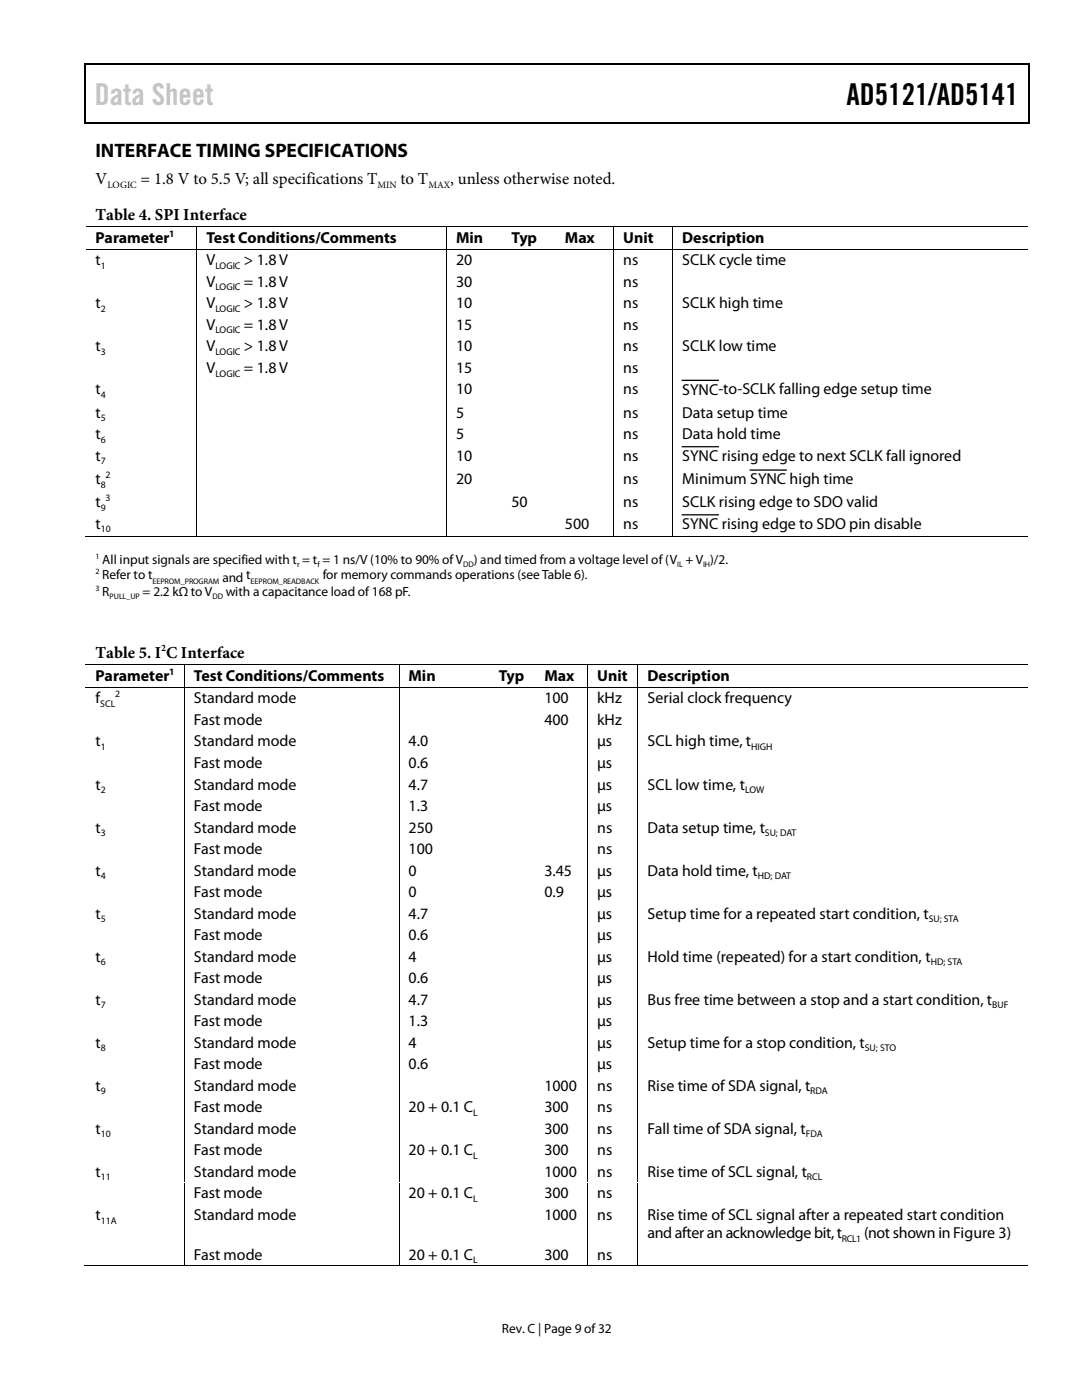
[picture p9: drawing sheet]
<svg xmlns="http://www.w3.org/2000/svg" width="216mm" height="279mm" viewBox="0 0 216 279" stroke-linecap="round" stroke-linejoin="round" font-family="sans-serif">
<defs><g id="words">
<text font-size="6" fill="#c1c1c1" x="18.9" y="20.9">Data Sheet</text>
<text font-size="6" x="168.9" y="20.9">AD5121/AD5141</text>
<text font-size="3.9" x="19" y="31.3">INTERFACE TIMING SPECIFICATIONS</text>
<g font-size="3.3">
<text x="19" y="36.8">V</text>
<text x="28" y="36.8">= 1.8 V to 5.5 V; all specifications T</text>
<text x="79.9" y="36.8">to T</text>
<text x="89.8" y="36.8">, unless otherwise noted.</text>
<text x="19.1" y="43.9">Table 4. SPI Interface</text>
<text x="19" y="131.3">Table 5. I C Interface</text>
</g>
<g font-size="3.2">
<text x="19" y="48.4">Parameter</text>
<text x="19" y="52.9">t</text>
<text x="41.2" y="48.4">Test Conditions/Comments</text>
<text x="41.2" y="52.9">V</text>
<text x="48.7" y="52.9">&gt; 1.8 V</text>
<text x="91" y="48.4">Min</text>
<text x="91" y="52.9">20</text>
<text x="102.1" y="48.4">Typ</text>
<text x="112.7" y="48.4">Max</text>
<text x="124.4" y="48.4">Unit</text>
<text x="124.4" y="52.9">ns</text>
<text x="136.1" y="48.4">Description</text>
<text x="136.1" y="52.9">SCLK cycle time</text>
<text x="41.2" y="57.2">V</text>
<text x="48.7" y="57.2">= 1.8 V</text>
<text x="91" y="57.2">30</text>
<text x="124.4" y="57.2">ns</text>
<text x="19" y="61.5">t</text>
<text x="41.2" y="61.5">V</text>
<text x="41.2" y="65.8">V</text>
<text x="48.7" y="61.5">&gt; 1.8 V</text>
<text x="48.7" y="65.8">= 1.8 V</text>
<text x="91" y="61.5">10</text>
<text x="91" y="65.8">15</text>
<text x="124.4" y="61.5">ns</text>
<text x="124.4" y="65.8">ns</text>
<text x="136.1" y="61.5">SCLK high time</text>
<text x="19" y="70.1">t</text>
<text x="41.2" y="70.1">V</text>
<text x="48.7" y="70.1">&gt; 1.8 V</text>
<text x="91" y="70.1">10</text>
<text x="124.4" y="70.1">ns</text>
<text x="136.1" y="70.1">SCLK low time</text>
<text x="41.2" y="74.4">V</text>
<text x="48.7" y="74.4">= 1.8 V</text>
<text x="91" y="74.4">15</text>
<text x="124.4" y="74.4">ns</text>
<text x="19" y="78.7">t</text>
<text x="19" y="83.4">t</text>
<text x="91" y="78.7">10</text>
<text x="91" y="83.4">5</text>
<text x="124.4" y="78.7">ns</text>
<text x="124.4" y="83.4">ns</text>
<text x="136.1" y="78.7">SYNC-to-SCLK falling edge setup time</text>
<text x="136.1" y="83.4">Data setup time</text>
<text x="19" y="87.7">t</text>
<text x="91" y="87.7">5</text>
<text x="124.4" y="87.7">ns</text>
<text x="136.1" y="87.7">Data hold time</text>
<text x="19" y="91.9">t</text>
<text x="91" y="91.9">10</text>
<text x="124.4" y="91.9">ns</text>
<text x="136.1" y="92">SYNC rising edge to next SCLK fall ignored</text>
<text x="19" y="96.6">t</text>
<text x="19" y="101.3">t</text>
<text x="91" y="96.6">20</text>
<text x="102.1" y="101.3">50</text>
<text x="124.4" y="96.6">ns</text>
<text x="124.4" y="101.3">ns</text>
<text x="136.1" y="96.6">Minimum SYNC high time</text>
<text x="136.1" y="101.3">SCLK rising edge to SDO valid</text>
<text x="19" y="105.5">t</text>
<text x="112.7" y="105.5">500</text>
<text x="124.4" y="105.5">ns</text>
<text x="136.1" y="105.6">SYNC rising edge to SDO pin disable</text>
<text x="19" y="135.9">Parameter</text>
<text x="38.7" y="135.9">Test Conditions/Comments</text>
<text x="81.5" y="135.9">Min</text>
<text x="99.5" y="135.9">Typ</text>
<text x="108.6" y="135.9">Max</text>
<text x="119.2" y="135.9">Unit</text>
<text x="129.2" y="135.9">Description</text>
<text x="19" y="140.4">f</text>
<text x="38.7" y="140.4">Standard mode</text>
<text x="108.6" y="140.4">100</text>
<text x="119.2" y="140.4">kHz</text>
<text x="129.2" y="140.4">Serial clock frequency</text>
<text x="19" y="149">t</text>
<text x="38.7" y="144.7">Fast mode</text>
<text x="38.7" y="149">Standard mode</text>
<text x="81.5" y="149">4.0</text>
<text x="108.6" y="144.7">400</text>
<text x="119.2" y="144.7">kHz</text>
<text x="119.2" y="149">µs</text>
<text x="129.2" y="149">SCL high time, t</text>
<text x="38.7" y="153.2">Fast mode</text>
<text x="81.5" y="153.2">0.6</text>
<text x="119.2" y="153.2">µs</text>
<text x="19" y="157.6">t</text>
<text x="38.7" y="157.6">Standard mode</text>
<text x="38.7" y="161.8">Fast mode</text>
<text x="81.5" y="157.6">4.7</text>
<text x="81.5" y="161.8">1.3</text>
<text x="119.2" y="157.6">µs</text>
<text x="119.2" y="161.8">µs</text>
<text x="129.2" y="157.6">SCL low time, t</text>
<text x="19" y="166.2">t</text>
<text x="38.7" y="166.2">Standard mode</text>
<text x="81.5" y="166.2">250</text>
<text x="119.2" y="166.2">ns</text>
<text x="129.2" y="166.2">Data setup time, t</text>
<text x="38.7" y="170.4">Fast mode</text>
<text x="81.5" y="170.4">100</text>
<text x="119.2" y="170.4">ns</text>
<text x="19" y="174.8">t</text>
<text x="38.7" y="174.8">Standard mode</text>
<text x="38.7" y="179">Fast mode</text>
<text x="81.5" y="174.8">0</text>
<text x="81.5" y="179">0</text>
<text x="108.6" y="174.8">3.45</text>
<text x="108.6" y="179">0.9</text>
<text x="119.2" y="174.8">µs</text>
<text x="119.2" y="179">µs</text>
<text x="129.2" y="174.8">Data hold time, t</text>
<text x="19" y="183.3">t</text>
<text x="38.7" y="183.3">Standard mode</text>
<text x="81.5" y="183.3">4.7</text>
<text x="119.2" y="183.3">µs</text>
<text x="129.2" y="183.3">Setup time for a repeated start condition, t</text>
<text x="19" y="191.9">t</text>
<text x="38.7" y="187.6">Fast mode</text>
<text x="38.7" y="191.9">Standard mode</text>
<text x="81.5" y="187.6">0.6</text>
<text x="81.5" y="191.9">4</text>
<text x="119.2" y="187.6">µs</text>
<text x="119.2" y="191.9">µs</text>
<text x="129.2" y="191.9">Hold time (repeated) for a start condition, t</text>
<text x="38.7" y="196.2">Fast mode</text>
<text x="81.5" y="196.2">0.6</text>
<text x="119.2" y="196.2">µs</text>
<text x="19" y="200.5">t</text>
<text x="38.7" y="200.5">Standard mode</text>
<text x="81.5" y="200.5">4.7</text>
<text x="119.2" y="200.5">µs</text>
<text x="129.2" y="200.5">Bus free time between a stop and a start condition, t</text>
<text x="19" y="209.1">t</text>
<text x="38.7" y="204.8">Fast mode</text>
<text x="38.7" y="209.1">Standard mode</text>
<text x="81.5" y="204.8">1.3</text>
<text x="81.5" y="209.1">4</text>
<text x="119.2" y="204.8">µs</text>
<text x="119.2" y="209.1">µs</text>
<text x="129.2" y="209.1">Setup time for a stop condition, t</text>
<text x="38.7" y="213.4">Fast mode</text>
<text x="81.5" y="213.4">0.6</text>
<text x="119.2" y="213.4">µs</text>
<text x="19" y="217.7">t</text>
<text x="38.7" y="217.7">Standard mode</text>
<text x="38.7" y="222">Fast mode</text>
<text x="81.5" y="222">20 + 0.1 C</text>
<text x="108.6" y="217.7">1000</text>
<text x="108.6" y="222">300</text>
<text x="119.2" y="217.7">ns</text>
<text x="119.2" y="222">ns</text>
<text x="129.2" y="217.7">Rise time of SDA signal, t</text>
<text x="19" y="226.3">t</text>
<text x="38.7" y="226.3">Standard mode</text>
<text x="108.6" y="226.3">300</text>
<text x="119.2" y="226.3">ns</text>
<text x="129.2" y="226.3">Fall time of SDA signal, t</text>
<text x="38.7" y="230.6">Fast mode</text>
<text x="81.5" y="230.6">20 + 0.1 C</text>
<text x="108.6" y="230.6">300</text>
<text x="119.2" y="230.6">ns</text>
<text x="19" y="234.9">t</text>
<text x="38.7" y="234.9">Standard mode</text>
<text x="38.7" y="239.2">Fast mode</text>
<text x="81.5" y="239.2">20 + 0.1 C</text>
<text x="108.6" y="234.9">1000</text>
<text x="108.6" y="239.2">300</text>
<text x="119.2" y="234.9">ns</text>
<text x="119.2" y="239.2">ns</text>
<text x="129.2" y="234.9">Rise time of SCL signal, t</text>
<text x="19" y="243.5">t</text>
<text x="38.7" y="243.5">Standard mode</text>
<text x="108.6" y="243.5">1000</text>
<text x="119.2" y="243.5">ns</text>
<text x="129.2" y="243.5">Rise time of SCL signal after a repeated start condition</text>
<text x="38.7" y="251.4">Fast mode</text>
<text x="81.5" y="251.4">20 + 0.1 C</text>
<text x="108.6" y="251.4">300</text>
<text x="119.2" y="251.4">ns</text>
<text x="129.2" y="247.1">and after an acknowledge bit, t</text>
<text x="172.4" y="247.1">(not shown inFigure 3)</text>
</g>
<g font-size="2.7">
<text x="20.4" y="112.5">All input signals are specified with t = t = 1 ns/V (10% to 90% of V</text>
<text x="94.5" y="112.5">) and timed from a voltage level of (V + V )/2.</text>
<text x="20.4" y="115.5">Refer to t</text>
<text x="20.4" y="119">R</text>
<text x="28.4" y="119">= 2.2 kΩ to V</text>
<text x="44.4" y="116.1">and t</text>
<text x="45" y="119">with a capacitance load of 168 pF.</text>
<text x="64.4" y="115.5">for memory commands operations (seeTable 6).</text>
<text x="100.2" y="266">Rev. C | Page 9 of32</text>
</g>
<g font-size="1.9">
<text x="21.4" y="37.5">LOGIC</text>
<text x="75.3" y="37.5">MIN</text>
<text x="85.5" y="37.5">MAX</text>
<text x="33.8" y="47.2">1</text>
<text x="20.1" y="53.6">1</text>
<text x="43" y="53.6">LOGIC</text>
<text x="43" y="58">LOGIC</text>
<text x="20.1" y="62.2">2</text>
<text x="43" y="62.2">LOGIC</text>
<text x="20.1" y="70.8">3</text>
<text x="43" y="66.5">LOGIC</text>
<text x="43" y="70.8">LOGIC</text>
<text x="43" y="75.1">LOGIC</text>
<text x="20.1" y="79.4">4</text>
<text x="20.1" y="84.1">5</text>
<text x="20.1" y="88.4">6</text>
<text x="20.1" y="92.7">7</text>
<text x="21.1" y="95.4">2</text>
<text x="20.1" y="97.3">8</text>
<text x="20.1" y="102">9</text>
<text x="21.1" y="100">3</text>
<text x="20.1" y="106.3">10</text>
<text x="32.2" y="129.9">2</text>
<text x="33.8" y="134.7">1</text>
<text x="20" y="141.1">SCL</text>
<text x="23" y="139.1">2</text>
<text x="20.1" y="149.7">1</text>
<text x="149.9" y="149.7">HIGH</text>
<text x="20.1" y="158.3">2</text>
<text x="148.7" y="158.3">LOW</text>
<text x="20.1" y="166.9">3</text>
<text x="152.6" y="166.9">SU; DAT</text>
<text x="20.1" y="175.5">4</text>
<text x="151.2" y="175.5">HD; DAT</text>
<text x="20.1" y="184.1">5</text>
<text x="185.3" y="184.1">SU; STA</text>
<text x="20.1" y="192.6">6</text>
<text x="185.7" y="192.6">HD; STA</text>
<text x="20.1" y="201.2">7</text>
<text x="198" y="201.2">BUF</text>
<text x="20.1" y="209.8">8</text>
<text x="172.6" y="209.8">SU; STO</text>
<text x="20.1" y="218.4">9</text>
<text x="161.7" y="218.4">RDA</text>
<text x="20.1" y="227">10</text>
<text x="94.4" y="222.7">L</text>
<text x="160.8" y="227">FDA</text>
<text x="94.4" y="231.3">L</text>
<text x="20.1" y="235.6">11</text>
<text x="94.4" y="239.9">L</text>
<text x="161" y="235.6">RCL</text>
<text x="20.1" y="244.2">11A</text>
<text x="168" y="247.8">RCL1</text>
<text x="94.4" y="252.1">L</text>
</g>
<g font-size="1.6">
<text x="19" y="111.5">1</text>
<text x="59.3" y="113.1">r</text>
<text x="63.3" y="113.1">f</text>
<text x="92.4" y="113.1">DD</text>
<text x="135.1" y="113.1">IL</text>
<text x="140.3" y="113.1">IH</text>
<text x="19" y="114.5">2</text>
<text x="19" y="118">3</text>
<text x="21.8" y="119.6">PULL_UP</text>
<text x="30.4" y="116.6">EEPROM_PROGRAM</text>
<text x="42.4" y="119.6">DD</text>
<text x="50" y="116.6">EEPROM_READBACK</text>
</g>
</g></defs>
<path d="M16.9 12.7h.2v1h-.2zM16.9 12.7h.2v.3h-.2zM82.5 12.7h.3v.3h-.3zM205.1 12.7h.3v1h-.3zM205.1 12.7h.3v.3h-.3zM16.9 24.4h.2v.2h-.2zM82.3 24.4h.2v.2h-.2zM205.1 24.4h.3v.2h-.3z" fill="#000"/>
<path d="M17 13.7v10.7M17.1 12.8h65.4M82.8 12.8h122.3M205.2 13.7v10.7M17.1 24.5h188" fill="none" stroke="#000" stroke-width=".25"/>
<g fill="#fff">
<path d="M17.1 45.3h1.9v4.3h-1.9z" fill-rule="evenodd"/>
<path d="M37.4 45.3h1.8v4.3h-1.8z" fill-rule="evenodd"/>
<path d="M39.4 45.3h1.8v4.3h-1.8z" fill-rule="evenodd"/>
<path d="M87.2 45.3h1.8v4.3h-1.8z" fill-rule="evenodd"/>
<path d="M89.2 45.3h1.8v4.3h-1.8z" fill-rule="evenodd"/>
<path d="M98.3 45.3h1.9v4.3h-1.9z" fill-rule="evenodd"/>
<path d="M100.2 45.3h1.9v4.3h-1.9z" fill-rule="evenodd"/>
<path d="M108.9 45.3h1.9v4.3h-1.9z" fill-rule="evenodd"/>
<path d="M110.8 45.3h1.9v4.3h-1.9z" fill-rule="evenodd"/>
<path d="M120.6 45.3h1.8v4.3h-1.8z" fill-rule="evenodd"/>
<path d="M122.6 45.3h1.8v4.3h-1.8z" fill-rule="evenodd"/>
<path d="M132.3 45.3h1.9v4.3h-1.9z" fill-rule="evenodd"/>
<path d="M134.3 45.3h1.8v4.3h-1.8z" fill-rule="evenodd"/>
<path d="M203.2 45.3h1.9v4.3h-1.9z" fill-rule="evenodd"/>
</g>
<g fill="#fff">
<path d="M19 45.3h18.4v4.3h-18.4z"/>
<path d="M41.2 45.3h46v4.3h-46z"/>
<path d="M91 45.3h7.3v4.3h-7.3z"/>
<path d="M102.1 45.3h6.8v4.3h-6.8z"/>
<path d="M112.7 45.3h7.9v4.3h-7.9z"/>
<path d="M124.4 45.3h7.9v4.3h-7.9z"/>
<path d="M136.1 45.3h67.1v4.3h-67.1z"/>
</g>
<path d="M17.1 45.2h22.1M39.3 45.3v4.3M39.4 45.2h49.6M89.1 45.3v4.3M89.2 45.2h11M100.3 45.2h10.5M111 45.2h11.4M122.5 45.3v4.3M122.6 45.2h11.6M134.2 45.3v4.3M134.3 45.2h70.8" fill="none" stroke="#000" stroke-width=".2"/>
<path d="M39.2 45.1h.2v.2h-.2zM89 45.1h.2v.2h-.2zM100.2 45.1h.1v.2h-.1zM110.8 45.1h.2v.2h-.2zM122.4 45.1h.2v.2h-.2zM134.2 45.1h.1v.2h-.1z" fill="#000"/>
<g fill="#fff">
<path d="M17.1 49.8h1.9v4.3h-1.9z" fill-rule="evenodd"/>
<path d="M37.4 49.8h1.8v4.3h-1.8z" fill-rule="evenodd"/>
<path d="M39.4 49.8h1.8v4.3h-1.8z" fill-rule="evenodd"/>
<path d="M87.2 49.8h1.8v4.3h-1.8z" fill-rule="evenodd"/>
<path d="M89.2 49.8h1.8v4.3h-1.8z" fill-rule="evenodd"/>
<path d="M98.3 49.8h1.9v4.3h-1.9z" fill-rule="evenodd"/>
<path d="M100.2 49.8h1.9v4.3h-1.9z" fill-rule="evenodd"/>
<path d="M108.9 49.8h1.9v4.3h-1.9z" fill-rule="evenodd"/>
<path d="M110.8 49.8h1.9v4.3h-1.9z" fill-rule="evenodd"/>
<path d="M120.6 49.8h1.8v4.3h-1.8z" fill-rule="evenodd"/>
<path d="M122.6 49.8h1.8v4.3h-1.8z" fill-rule="evenodd"/>
<path d="M132.3 49.8h1.9v4.3h-1.9z" fill-rule="evenodd"/>
<path d="M134.3 49.8h1.8v4.3h-1.8z" fill-rule="evenodd"/>
<path d="M203.2 49.8h1.9v4.3h-1.9z" fill-rule="evenodd"/>
</g>
<g fill="#fff">
<path d="M19 49.8h18.4v4.3h-18.4z"/>
<path d="M41.2 49.8h46v4.3h-46z"/>
<path d="M91 49.8h7.3v4.3h-7.3z"/>
<path d="M102.1 49.8h6.8v4.3h-6.8z"/>
<path d="M112.7 49.8h7.9v4.3h-7.9z"/>
<path d="M124.4 49.8h7.9v4.3h-7.9z"/>
<path d="M136.1 49.8h67.1v4.3h-67.1z"/>
</g>
<path d="M17.1 49.7h22.1M39.3 49.8v4.3M39.4 49.7h49.6M89.1 49.8v4.3M89.2 49.7h11M100.3 49.7h10.5M111 49.7h11.4M122.5 49.8v4.3M122.6 49.7h11.6M134.2 49.8v4.3M134.3 49.7h70.8" fill="none" stroke="#000" stroke-width=".2"/>
<path d="M39.2 49.6h.2v.2h-.2zM89 49.6h.2v.2h-.2zM100.2 49.6h.1v.2h-.1zM110.8 49.6h.2v.2h-.2zM122.4 49.6h.2v.2h-.2zM134.2 49.6h.1v.2h-.1z" fill="#000"/>
<g fill="#fff">
<path d="M17.1 54.1h1.9v4.3h-1.9z" fill-rule="evenodd"/>
<path d="M37.4 54.1h1.8v4.3h-1.8z" fill-rule="evenodd"/>
<path d="M39.4 54.1h1.8v4.3h-1.8z" fill-rule="evenodd"/>
<path d="M87.2 54.1h1.8v4.3h-1.8z" fill-rule="evenodd"/>
<path d="M89.2 54.1h1.8v4.3h-1.8z" fill-rule="evenodd"/>
<path d="M98.3 54.1h1.9v4.3h-1.9z" fill-rule="evenodd"/>
<path d="M100.2 54.1h1.9v4.3h-1.9z" fill-rule="evenodd"/>
<path d="M108.9 54.1h1.9v4.3h-1.9z" fill-rule="evenodd"/>
<path d="M110.8 54.1h1.9v4.3h-1.9z" fill-rule="evenodd"/>
<path d="M120.6 54.1h1.8v4.3h-1.8z" fill-rule="evenodd"/>
<path d="M122.6 54.1h1.8v4.3h-1.8z" fill-rule="evenodd"/>
<path d="M132.3 54.1h1.9v4.3h-1.9z" fill-rule="evenodd"/>
<path d="M134.3 54.1h1.8v4.3h-1.8z" fill-rule="evenodd"/>
<path d="M203.2 54.1h1.9v4.3h-1.9z" fill-rule="evenodd"/>
</g>
<g fill="#fff">
<path d="M19 54.1h18.4v4.3h-18.4z"/>
<path d="M41.2 54.1h46v4.3h-46z"/>
<path d="M91 54.1h7.3v4.3h-7.3z"/>
<path d="M102.1 54.1h6.8v4.3h-6.8z"/>
<path d="M112.7 54.1h7.9v4.3h-7.9z"/>
<path d="M124.4 54.1h7.9v4.3h-7.9z"/>
<path d="M136.1 54.1h67.1v4.3h-67.1z"/>
</g>
<path d="M39.3 54.1v4.3M89.1 54.1v4.3M122.5 54.1v4.3M134.2 54.1v4.3" fill="none" stroke="#000" stroke-width=".2"/>
<g fill="#fff">
<path d="M17.1 58.4h1.9v4.3h-1.9z" fill-rule="evenodd"/>
<path d="M37.4 58.4h1.8v4.3h-1.8z" fill-rule="evenodd"/>
<path d="M39.4 58.4h1.8v4.3h-1.8z" fill-rule="evenodd"/>
<path d="M87.2 58.4h1.8v4.3h-1.8z" fill-rule="evenodd"/>
<path d="M89.2 58.4h1.8v4.3h-1.8z" fill-rule="evenodd"/>
<path d="M98.3 58.4h1.9v4.3h-1.9z" fill-rule="evenodd"/>
<path d="M100.2 58.4h1.9v4.3h-1.9z" fill-rule="evenodd"/>
<path d="M108.9 58.4h1.9v4.3h-1.9z" fill-rule="evenodd"/>
<path d="M110.8 58.4h1.9v4.3h-1.9z" fill-rule="evenodd"/>
<path d="M120.6 58.4h1.8v4.3h-1.8z" fill-rule="evenodd"/>
<path d="M122.6 58.4h1.8v4.3h-1.8z" fill-rule="evenodd"/>
<path d="M132.3 58.4h1.9v4.3h-1.9z" fill-rule="evenodd"/>
<path d="M134.3 58.4h1.8v4.3h-1.8z" fill-rule="evenodd"/>
<path d="M203.2 58.4h1.9v4.3h-1.9z" fill-rule="evenodd"/>
</g>
<g fill="#fff">
<path d="M19 58.4h18.4v4.3h-18.4z"/>
<path d="M41.2 58.4h46v4.3h-46z"/>
<path d="M91 58.4h7.3v4.3h-7.3z"/>
<path d="M102.1 58.4h6.8v4.3h-6.8z"/>
<path d="M112.7 58.4h7.9v4.3h-7.9z"/>
<path d="M124.4 58.4h7.9v4.3h-7.9z"/>
<path d="M136.1 58.4h67.1v4.3h-67.1z"/>
</g>
<path d="M39.3 58.4v4.3M89.1 58.4v4.3M122.5 58.4v4.3M134.2 58.4v4.3" fill="none" stroke="#000" stroke-width=".2"/>
<g fill="#fff">
<path d="M17.1 62.7h1.9v4.3h-1.9z" fill-rule="evenodd"/>
<path d="M37.4 62.7h1.8v4.3h-1.8z" fill-rule="evenodd"/>
<path d="M39.4 62.7h1.8v4.3h-1.8z" fill-rule="evenodd"/>
<path d="M87.2 62.7h1.8v4.3h-1.8z" fill-rule="evenodd"/>
<path d="M89.2 62.7h1.8v4.3h-1.8z" fill-rule="evenodd"/>
<path d="M98.3 62.7h1.9v4.3h-1.9z" fill-rule="evenodd"/>
<path d="M100.2 62.7h1.9v4.3h-1.9z" fill-rule="evenodd"/>
<path d="M108.9 62.7h1.9v4.3h-1.9z" fill-rule="evenodd"/>
<path d="M110.8 62.7h1.9v4.3h-1.9z" fill-rule="evenodd"/>
<path d="M120.6 62.7h1.8v4.3h-1.8z" fill-rule="evenodd"/>
<path d="M122.6 62.7h1.8v4.3h-1.8z" fill-rule="evenodd"/>
<path d="M132.3 62.7h1.9v4.3h-1.9z" fill-rule="evenodd"/>
<path d="M134.3 62.7h1.8v4.3h-1.8z" fill-rule="evenodd"/>
<path d="M203.2 62.7h1.9v4.3h-1.9z" fill-rule="evenodd"/>
</g>
<g fill="#fff">
<path d="M19 62.7h18.4v4.3h-18.4z"/>
<path d="M41.2 62.7h46v4.3h-46z"/>
<path d="M91 62.7h7.3v4.3h-7.3z"/>
<path d="M102.1 62.7h6.8v4.3h-6.8z"/>
<path d="M112.7 62.7h7.9v4.3h-7.9z"/>
<path d="M124.4 62.7h7.9v4.3h-7.9z"/>
<path d="M136.1 62.7h67.1v4.3h-67.1z"/>
</g>
<path d="M39.3 62.7v4.3M89.1 62.7v4.3M122.5 62.7v4.3M134.2 62.7v4.3" fill="none" stroke="#000" stroke-width=".2"/>
<g fill="#fff">
<path d="M17.1 67h1.9v4.3h-1.9z" fill-rule="evenodd"/>
<path d="M37.4 67h1.8v4.3h-1.8z" fill-rule="evenodd"/>
<path d="M39.4 67h1.8v4.3h-1.8z" fill-rule="evenodd"/>
<path d="M87.2 67h1.8v4.3h-1.8z" fill-rule="evenodd"/>
<path d="M89.2 67h1.8v4.3h-1.8z" fill-rule="evenodd"/>
<path d="M98.3 67h1.9v4.3h-1.9z" fill-rule="evenodd"/>
<path d="M100.2 67h1.9v4.3h-1.9z" fill-rule="evenodd"/>
<path d="M108.9 67h1.9v4.3h-1.9z" fill-rule="evenodd"/>
<path d="M110.8 67h1.9v4.3h-1.9z" fill-rule="evenodd"/>
<path d="M120.6 67h1.8v4.3h-1.8z" fill-rule="evenodd"/>
<path d="M122.6 67h1.8v4.3h-1.8z" fill-rule="evenodd"/>
<path d="M132.3 67h1.9v4.3h-1.9z" fill-rule="evenodd"/>
<path d="M134.3 67h1.8v4.3h-1.8z" fill-rule="evenodd"/>
<path d="M203.2 67h1.9v4.3h-1.9z" fill-rule="evenodd"/>
</g>
<g fill="#fff">
<path d="M19 67h18.4v4.3h-18.4z"/>
<path d="M41.2 67h46v4.3h-46z"/>
<path d="M91 67h7.3v4.3h-7.3z"/>
<path d="M102.1 67h6.8v4.3h-6.8z"/>
<path d="M112.7 67h7.9v4.3h-7.9z"/>
<path d="M124.4 67h7.9v4.3h-7.9z"/>
<path d="M136.1 67h67.1v4.3h-67.1z"/>
</g>
<path d="M39.3 67v4.3M89.1 67v4.3M122.5 67v4.3M134.2 67v4.3" fill="none" stroke="#000" stroke-width=".2"/>
<g fill="#fff">
<path d="M17.1 71.3h1.9v4.3h-1.9z" fill-rule="evenodd"/>
<path d="M37.4 71.3h1.8v4.3h-1.8z" fill-rule="evenodd"/>
<path d="M39.4 71.3h1.8v4.3h-1.8z" fill-rule="evenodd"/>
<path d="M87.2 71.3h1.8v4.3h-1.8z" fill-rule="evenodd"/>
<path d="M89.2 71.3h1.8v4.3h-1.8z" fill-rule="evenodd"/>
<path d="M98.3 71.3h1.9v4.3h-1.9z" fill-rule="evenodd"/>
<path d="M100.2 71.3h1.9v4.3h-1.9z" fill-rule="evenodd"/>
<path d="M108.9 71.3h1.9v4.3h-1.9z" fill-rule="evenodd"/>
<path d="M110.8 71.3h1.9v4.3h-1.9z" fill-rule="evenodd"/>
<path d="M120.6 71.3h1.8v4.3h-1.8z" fill-rule="evenodd"/>
<path d="M122.6 71.3h1.8v4.3h-1.8z" fill-rule="evenodd"/>
<path d="M132.3 71.3h1.9v4.3h-1.9z" fill-rule="evenodd"/>
<path d="M134.3 71.3h1.8v4.3h-1.8z" fill-rule="evenodd"/>
<path d="M203.2 71.3h1.9v4.3h-1.9z" fill-rule="evenodd"/>
</g>
<g fill="#fff">
<path d="M19 71.3h18.4v4.3h-18.4z"/>
<path d="M41.2 71.3h46v4.3h-46z"/>
<path d="M91 71.3h7.3v4.3h-7.3z"/>
<path d="M102.1 71.3h6.8v4.3h-6.8z"/>
<path d="M112.7 71.3h7.9v4.3h-7.9z"/>
<path d="M124.4 71.3h7.9v4.3h-7.9z"/>
<path d="M136.1 71.3h67.1v4.3h-67.1z"/>
</g>
<path d="M39.3 71.3v4.3M89.1 71.3v4.3M122.5 71.3v4.3M134.2 71.3v4.3" fill="none" stroke="#000" stroke-width=".2"/>
<g fill="#fff">
<path d="M17.1 75.6h1.9v4.3h-1.9z" fill-rule="evenodd"/>
<path d="M37.4 75.6h1.8v4.3h-1.8z" fill-rule="evenodd"/>
<path d="M39.4 75.6h1.8v4.3h-1.8z" fill-rule="evenodd"/>
<path d="M87.2 75.6h1.8v4.3h-1.8z" fill-rule="evenodd"/>
<path d="M89.2 75.6h1.8v4.3h-1.8z" fill-rule="evenodd"/>
<path d="M98.3 75.6h1.9v4.3h-1.9z" fill-rule="evenodd"/>
<path d="M100.2 75.6h1.9v4.3h-1.9z" fill-rule="evenodd"/>
<path d="M108.9 75.6h1.9v4.3h-1.9z" fill-rule="evenodd"/>
<path d="M110.8 75.6h1.9v4.3h-1.9z" fill-rule="evenodd"/>
<path d="M120.6 75.6h1.8v4.3h-1.8z" fill-rule="evenodd"/>
<path d="M122.6 75.6h1.8v4.3h-1.8z" fill-rule="evenodd"/>
<path d="M132.3 75.6h1.9v4.3h-1.9z" fill-rule="evenodd"/>
<path d="M134.3 75.6h1.8v4.6h-1.8z" fill-rule="evenodd"/>
<path d="M203.2 75.6h1.9v4.6h-1.9z" fill-rule="evenodd"/>
</g>
<g fill="#fff">
<path d="M17.1 79.9h22.1v.3h-22.1z"/>
<path d="M19 75.6h18.4v4.3h-18.4z"/>
<path d="M39.4 79.9h49.6v.3h-49.6z"/>
<path d="M41.2 75.6h46v4.3h-46z"/>
<path d="M89.2 79.9h11v.3h-11z"/>
<path d="M91 75.6h7.3v4.3h-7.3z"/>
<path d="M100.2 79.9h10.6v.3h-10.6z"/>
<path d="M102.1 75.6h6.8v4.3h-6.8z"/>
<path d="M110.8 79.9h11.6v.3h-11.6z"/>
<path d="M112.7 75.6h7.9v4.3h-7.9z"/>
<path d="M122.6 79.9h11.6v.3h-11.6z"/>
<path d="M124.4 75.6h7.9v4.3h-7.9z"/>
<path d="M136.1 75.6h67.1v4.6h-67.1z"/>
</g>
<path d="M136.1 75.9h7.2" fill="none" stroke="#000" stroke-width=".25"/>
<path d="M39.3 75.6v4.6M89.1 75.6v4.6M122.5 75.6v4.6M134.2 75.6v4.6" fill="none" stroke="#000" stroke-width=".2"/>
<g fill="#fff">
<path d="M17.1 80.2h1.9v4.3h-1.9z" fill-rule="evenodd"/>
<path d="M37.4 80.2h1.8v4.3h-1.8z" fill-rule="evenodd"/>
<path d="M39.4 80.2h1.8v4.3h-1.8z" fill-rule="evenodd"/>
<path d="M87.2 80.2h1.8v4.3h-1.8z" fill-rule="evenodd"/>
<path d="M89.2 80.2h1.8v4.3h-1.8z" fill-rule="evenodd"/>
<path d="M98.3 80.2h1.9v4.3h-1.9z" fill-rule="evenodd"/>
<path d="M100.2 80.2h1.9v4.3h-1.9z" fill-rule="evenodd"/>
<path d="M108.9 80.2h1.9v4.3h-1.9z" fill-rule="evenodd"/>
<path d="M110.8 80.2h1.9v4.3h-1.9z" fill-rule="evenodd"/>
<path d="M120.6 80.2h1.8v4.3h-1.8z" fill-rule="evenodd"/>
<path d="M122.6 80.2h1.8v4.3h-1.8z" fill-rule="evenodd"/>
<path d="M132.3 80.2h1.9v4.3h-1.9z" fill-rule="evenodd"/>
<path d="M134.3 80.2h1.8v4.3h-1.8z" fill-rule="evenodd"/>
<path d="M203.2 80.2h1.9v4.3h-1.9z" fill-rule="evenodd"/>
</g>
<g fill="#fff">
<path d="M19 80.2h18.4v4.3h-18.4z"/>
<path d="M41.2 80.2h46v4.3h-46z"/>
<path d="M91 80.2h7.3v4.3h-7.3z"/>
<path d="M102.1 80.2h6.8v4.3h-6.8z"/>
<path d="M112.7 80.2h7.9v4.3h-7.9z"/>
<path d="M124.4 80.2h7.9v4.3h-7.9z"/>
<path d="M136.1 80.2h67.1v4.3h-67.1z"/>
</g>
<path d="M39.3 80.2v4.3M89.1 80.2v4.3M122.5 80.2v4.3M134.2 80.2v4.3" fill="none" stroke="#000" stroke-width=".2"/>
<g fill="#fff">
<path d="M17.1 84.5h1.9v4.3h-1.9z" fill-rule="evenodd"/>
<path d="M37.4 84.5h1.8v4.3h-1.8z" fill-rule="evenodd"/>
<path d="M39.4 84.5h1.8v4.3h-1.8z" fill-rule="evenodd"/>
<path d="M87.2 84.5h1.8v4.3h-1.8z" fill-rule="evenodd"/>
<path d="M89.2 84.5h1.8v4.3h-1.8z" fill-rule="evenodd"/>
<path d="M98.3 84.5h1.9v4.3h-1.9z" fill-rule="evenodd"/>
<path d="M100.2 84.5h1.9v4.3h-1.9z" fill-rule="evenodd"/>
<path d="M108.9 84.5h1.9v4.3h-1.9z" fill-rule="evenodd"/>
<path d="M110.8 84.5h1.9v4.3h-1.9z" fill-rule="evenodd"/>
<path d="M120.6 84.5h1.8v4.3h-1.8z" fill-rule="evenodd"/>
<path d="M122.6 84.5h1.8v4.3h-1.8z" fill-rule="evenodd"/>
<path d="M132.3 84.5h1.9v4.3h-1.9z" fill-rule="evenodd"/>
<path d="M134.3 84.5h1.8v4.3h-1.8z" fill-rule="evenodd"/>
<path d="M203.2 84.5h1.9v4.3h-1.9z" fill-rule="evenodd"/>
</g>
<g fill="#fff">
<path d="M19 84.5h18.4v4.3h-18.4z"/>
<path d="M41.2 84.5h46v4.3h-46z"/>
<path d="M91 84.5h7.3v4.3h-7.3z"/>
<path d="M102.1 84.5h6.8v4.3h-6.8z"/>
<path d="M112.7 84.5h7.9v4.3h-7.9z"/>
<path d="M124.4 84.5h7.9v4.3h-7.9z"/>
<path d="M136.1 84.5h67.1v4.3h-67.1z"/>
</g>
<path d="M39.3 84.5v4.3M89.1 84.5v4.3M122.5 84.5v4.3M134.2 84.5v4.3" fill="none" stroke="#000" stroke-width=".2"/>
<g fill="#fff">
<path d="M17.1 88.8h1.9v4.3h-1.9z" fill-rule="evenodd"/>
<path d="M37.4 88.8h1.8v4.3h-1.8z" fill-rule="evenodd"/>
<path d="M39.4 88.8h1.8v4.3h-1.8z" fill-rule="evenodd"/>
<path d="M87.2 88.8h1.8v4.3h-1.8z" fill-rule="evenodd"/>
<path d="M89.2 88.8h1.8v4.3h-1.8z" fill-rule="evenodd"/>
<path d="M98.3 88.8h1.9v4.3h-1.9z" fill-rule="evenodd"/>
<path d="M100.2 88.8h1.9v4.3h-1.9z" fill-rule="evenodd"/>
<path d="M108.9 88.8h1.9v4.3h-1.9z" fill-rule="evenodd"/>
<path d="M110.8 88.8h1.9v4.3h-1.9z" fill-rule="evenodd"/>
<path d="M120.6 88.8h1.8v4.3h-1.8z" fill-rule="evenodd"/>
<path d="M122.6 88.8h1.8v4.3h-1.8z" fill-rule="evenodd"/>
<path d="M132.3 88.8h1.9v4.3h-1.9z" fill-rule="evenodd"/>
<path d="M134.3 88.8h1.8v4.7h-1.8z" fill-rule="evenodd"/>
<path d="M203.2 88.8h1.9v4.7h-1.9z" fill-rule="evenodd"/>
</g>
<g fill="#fff">
<path d="M17.1 93.1h22.1v.4h-22.1z"/>
<path d="M19 88.8h18.4v4.3h-18.4z"/>
<path d="M39.4 93.1h49.6v.4h-49.6z"/>
<path d="M41.2 88.8h46v4.3h-46z"/>
<path d="M89.2 93.1h11v.4h-11z"/>
<path d="M91 88.8h7.3v4.3h-7.3z"/>
<path d="M100.2 93.1h10.6v.4h-10.6z"/>
<path d="M102.1 88.8h6.8v4.3h-6.8z"/>
<path d="M110.8 93.1h11.6v.4h-11.6z"/>
<path d="M112.7 88.8h7.9v4.3h-7.9z"/>
<path d="M122.6 93.1h11.6v.4h-11.6z"/>
<path d="M124.4 88.8h7.9v4.3h-7.9z"/>
<path d="M136.1 88.8h67.1v4.7h-67.1z"/>
</g>
<path d="M136.1 89.2h7.2" fill="none" stroke="#000" stroke-width=".25"/>
<path d="M39.3 88.8v4.7M89.1 88.8v4.7M122.5 88.8v4.7M134.2 88.8v4.7" fill="none" stroke="#000" stroke-width=".2"/>
<g fill="#fff">
<path d="M17.1 93.5h1.9v4.2h-1.9z" fill-rule="evenodd"/>
<path d="M37.4 93.5h1.8v4.2h-1.8z" fill-rule="evenodd"/>
<path d="M17.1 97.7h22.1v.4h-22.1z" fill-rule="evenodd"/>
<path d="M39.4 93.5h1.8v4.2h-1.8z" fill-rule="evenodd"/>
<path d="M87.2 93.5h1.8v4.2h-1.8z" fill-rule="evenodd"/>
<path d="M39.4 97.7h49.6v.4h-49.6z" fill-rule="evenodd"/>
<path d="M89.2 93.5h1.8v4.2h-1.8z" fill-rule="evenodd"/>
<path d="M98.3 93.5h1.9v4.2h-1.9z" fill-rule="evenodd"/>
<path d="M89.2 97.7h11v.4h-11z" fill-rule="evenodd"/>
<path d="M100.2 93.5h1.9v4.2h-1.9z" fill-rule="evenodd"/>
<path d="M108.9 93.5h1.9v4.2h-1.9z" fill-rule="evenodd"/>
<path d="M100.2 97.7h10.6v.4h-10.6z" fill-rule="evenodd"/>
<path d="M110.8 93.5h1.9v4.2h-1.9z" fill-rule="evenodd"/>
<path d="M120.6 93.5h1.8v4.2h-1.8z" fill-rule="evenodd"/>
<path d="M110.8 97.7h11.6v.4h-11.6z" fill-rule="evenodd"/>
<path d="M122.6 93.5h1.8v4.2h-1.8z" fill-rule="evenodd"/>
<path d="M132.3 93.5h1.9v4.2h-1.9z" fill-rule="evenodd"/>
<path d="M122.6 97.7h11.6v.4h-11.6z" fill-rule="evenodd"/>
<path d="M134.3 93.5h1.8v4.6h-1.8z" fill-rule="evenodd"/>
<path d="M203.2 93.5h1.9v4.6h-1.9z" fill-rule="evenodd"/>
</g>
<g fill="#fff">
<path d="M19 93.5h18.4v4.2h-18.4z"/>
<path d="M41.2 93.5h46v4.2h-46z"/>
<path d="M91 93.5h7.3v4.2h-7.3z"/>
<path d="M102.1 93.5h6.8v4.2h-6.8z"/>
<path d="M112.7 93.5h7.9v4.2h-7.9z"/>
<path d="M124.4 93.5h7.9v4.2h-7.9z"/>
<path d="M136.1 93.5h67.1v4.6h-67.1z"/>
</g>
<path d="M149.7 93.8h7.2" fill="none" stroke="#000" stroke-width=".25"/>
<path d="M39.3 93.5v4.6M89.1 93.5v4.6M122.5 93.5v4.6M134.2 93.5v4.6" fill="none" stroke="#000" stroke-width=".2"/>
<g fill="#fff">
<path d="M17.1 98.1h1.9v4.3h-1.9z" fill-rule="evenodd"/>
<path d="M37.4 98.1h1.8v4.3h-1.8z" fill-rule="evenodd"/>
<path d="M39.4 98.1h1.8v4.3h-1.8z" fill-rule="evenodd"/>
<path d="M87.2 98.1h1.8v4.3h-1.8z" fill-rule="evenodd"/>
<path d="M89.2 98.1h1.8v4.3h-1.8z" fill-rule="evenodd"/>
<path d="M98.3 98.1h1.9v4.3h-1.9z" fill-rule="evenodd"/>
<path d="M100.2 98.1h1.9v4.3h-1.9z" fill-rule="evenodd"/>
<path d="M108.9 98.1h1.9v4.3h-1.9z" fill-rule="evenodd"/>
<path d="M110.8 98.1h1.9v4.3h-1.9z" fill-rule="evenodd"/>
<path d="M120.6 98.1h1.8v4.3h-1.8z" fill-rule="evenodd"/>
<path d="M122.6 98.1h1.8v4.3h-1.8z" fill-rule="evenodd"/>
<path d="M132.3 98.1h1.9v4.3h-1.9z" fill-rule="evenodd"/>
<path d="M134.3 98.1h1.8v4.3h-1.8z" fill-rule="evenodd"/>
<path d="M203.2 98.1h1.9v4.3h-1.9z" fill-rule="evenodd"/>
</g>
<g fill="#fff">
<path d="M19 98.1h18.4v4.3h-18.4z"/>
<path d="M41.2 98.1h46v4.3h-46z"/>
<path d="M91 98.1h7.3v4.3h-7.3z"/>
<path d="M102.1 98.1h6.8v4.3h-6.8z"/>
<path d="M112.7 98.1h7.9v4.3h-7.9z"/>
<path d="M124.4 98.1h7.9v4.3h-7.9z"/>
<path d="M136.1 98.1h67.1v4.3h-67.1z"/>
</g>
<path d="M39.3 98.1v4.3M89.1 98.1v4.3M122.5 98.1v4.3M134.2 98.1v4.3" fill="none" stroke="#000" stroke-width=".2"/>
<g fill="#fff">
<path d="M17.1 102.4h1.9v4.3h-1.9z" fill-rule="evenodd"/>
<path d="M37.4 102.4h1.8v4.3h-1.8z" fill-rule="evenodd"/>
<path d="M39.4 102.4h1.8v4.3h-1.8z" fill-rule="evenodd"/>
<path d="M87.2 102.4h1.8v4.3h-1.8z" fill-rule="evenodd"/>
<path d="M89.2 102.4h1.8v4.3h-1.8z" fill-rule="evenodd"/>
<path d="M98.3 102.4h1.9v4.3h-1.9z" fill-rule="evenodd"/>
<path d="M100.2 102.4h1.9v4.3h-1.9z" fill-rule="evenodd"/>
<path d="M108.9 102.4h1.9v4.3h-1.9z" fill-rule="evenodd"/>
<path d="M110.8 102.4h1.9v4.3h-1.9z" fill-rule="evenodd"/>
<path d="M120.6 102.4h1.8v4.3h-1.8z" fill-rule="evenodd"/>
<path d="M122.6 102.4h1.8v4.3h-1.8z" fill-rule="evenodd"/>
<path d="M132.3 102.4h1.9v4.3h-1.9z" fill-rule="evenodd"/>
<path d="M134.3 102.4h1.8v4.7h-1.8z" fill-rule="evenodd"/>
<path d="M203.2 102.4h1.9v4.7h-1.9z" fill-rule="evenodd"/>
</g>
<g fill="#fff">
<path d="M17.1 106.7h22.1v.4h-22.1z"/>
<path d="M19 102.4h18.4v4.3h-18.4z"/>
<path d="M39.4 106.7h49.6v.4h-49.6z"/>
<path d="M41.2 102.4h46v4.3h-46z"/>
<path d="M89.2 106.7h11v.4h-11z"/>
<path d="M91 102.4h7.3v4.3h-7.3z"/>
<path d="M100.2 106.7h10.6v.4h-10.6z"/>
<path d="M102.1 102.4h6.8v4.3h-6.8z"/>
<path d="M110.8 106.7h11.6v.4h-11.6z"/>
<path d="M112.7 102.4h7.9v4.3h-7.9z"/>
<path d="M122.6 106.7h11.6v.4h-11.6z"/>
<path d="M124.4 102.4h7.9v4.3h-7.9z"/>
<path d="M136.1 102.4h67.1v4.7h-67.1z"/>
</g>
<path d="M136.1 102.7h7.2" fill="none" stroke="#000" stroke-width=".25"/>
<path d="M16.9 107.1h22.3M39.3 102.4v4.7M39.4 107.1h49.6M89.1 102.4v4.7M89.2 107.1h33.2M122.5 102.4v4.7M122.6 107.1h11.6M134.2 102.4v4.7M134.3 107.1h70.8" fill="none" stroke="#000" stroke-width=".2"/>
<path d="M39.2 107.1h.2v.1h-.2zM89 107.1h.2v.1h-.2zM99.9 107.1h.2v.1h-.2zM110.6 107.1h.1v.1h-.1zM122.4 107.1h.2v.1h-.2zM134.2 107.1h.1v.1h-.1z" fill="#000"/>
<g fill="#fff">
<path d="M17.1 132.7h1.9v4.3h-1.9z" fill-rule="evenodd"/>
<path d="M34.9 132.7h1.8v4.3h-1.8z" fill-rule="evenodd"/>
<path d="M36.9 132.7h1.8v4.3h-1.8z" fill-rule="evenodd"/>
<path d="M77.7 132.7h1.8v4.3h-1.8z" fill-rule="evenodd"/>
<path d="M79.7 132.7h1.8v4.3h-1.8z" fill-rule="evenodd"/>
<path d="M95.7 132.7h1.9v4.3h-1.9z" fill-rule="evenodd"/>
<path d="M97.6 132.7h1.9v4.3h-1.9z" fill-rule="evenodd"/>
<path d="M104.8 132.7h1.9v4.3h-1.9z" fill-rule="evenodd"/>
<path d="M106.7 132.7h1.9v4.3h-1.9z" fill-rule="evenodd"/>
<path d="M115.4 132.7h1.8v4.3h-1.8z" fill-rule="evenodd"/>
<path d="M117.3 132.7h1.9v4.3h-1.9z" fill-rule="evenodd"/>
<path d="M125.4 132.7h1.8v4.3h-1.8z" fill-rule="evenodd"/>
<path d="M127.4 132.7h1.8v4.3h-1.8z" fill-rule="evenodd"/>
<path d="M203.2 132.7h1.9v4.3h-1.9z" fill-rule="evenodd"/>
</g>
<g fill="#fff">
<path d="M19 132.7h15.9v4.3h-15.9z"/>
<path d="M38.7 132.7h39v4.3h-39z"/>
<path d="M81.5 132.7h14.2v4.3h-14.2z"/>
<path d="M99.5 132.7h5.3v4.3h-5.3z"/>
<path d="M108.6 132.7h6.8v4.3h-6.8z"/>
<path d="M119.2 132.7h6.2v4.3h-6.2z"/>
<path d="M129.2 132.7h74v4.3h-74z"/>
</g>
<path d="M17.1 132.6h19.6M36.8 132.7v4.3M36.9 132.6h42.6M79.6 132.7v4.3M79.7 132.6h17.9M97.8 132.6h8.9M106.9 132.6h10.3M117.3 132.7v4.3M117.3 132.6h9.9M127.3 132.7v4.3M127.4 132.6h77.7" fill="none" stroke="#000" stroke-width=".2"/>
<path d="M36.7 132.5h.2v.2h-.2zM79.5 132.5h.2v.2h-.2zM97.6 132.5h.2v.2h-.2zM106.7 132.5h.2v.2h-.2zM117.2 132.5h.1v.2h-.1zM127.2 132.5h.2v.2h-.2z" fill="#000"/>
<g fill="#fff">
<path d="M17.1 137.2h1.9v4.3h-1.9z" fill-rule="evenodd"/>
<path d="M34.9 137.2h1.8v4.3h-1.8z" fill-rule="evenodd"/>
<path d="M36.9 137.2h1.8v4.3h-1.8z" fill-rule="evenodd"/>
<path d="M77.7 137.2h1.8v4.3h-1.8z" fill-rule="evenodd"/>
<path d="M79.7 137.2h1.8v4.3h-1.8z" fill-rule="evenodd"/>
<path d="M95.7 137.2h1.9v4.3h-1.9z" fill-rule="evenodd"/>
<path d="M97.6 137.2h1.9v4.3h-1.9z" fill-rule="evenodd"/>
<path d="M104.8 137.2h1.9v4.3h-1.9z" fill-rule="evenodd"/>
<path d="M106.7 137.2h1.9v4.3h-1.9z" fill-rule="evenodd"/>
<path d="M115.4 137.2h1.8v4.3h-1.8z" fill-rule="evenodd"/>
<path d="M117.3 137.2h1.9v4.3h-1.9z" fill-rule="evenodd"/>
<path d="M125.4 137.2h1.8v4.3h-1.8z" fill-rule="evenodd"/>
<path d="M127.4 137.2h1.8v4.3h-1.8z" fill-rule="evenodd"/>
<path d="M203.2 137.2h1.9v4.3h-1.9z" fill-rule="evenodd"/>
</g>
<g fill="#fff">
<path d="M19 137.2h15.9v4.3h-15.9z"/>
<path d="M38.7 137.2h39v4.3h-39z"/>
<path d="M81.5 137.2h14.2v4.3h-14.2z"/>
<path d="M99.5 137.2h5.3v4.3h-5.3z"/>
<path d="M108.6 137.2h6.8v4.3h-6.8z"/>
<path d="M119.2 137.2h6.2v4.3h-6.2z"/>
<path d="M129.2 137.2h74v4.3h-74z"/>
</g>
<path d="M17.1 137.1h19.6M36.8 137.2v4.3M36.9 137.1h42.6M79.6 137.2v4.3M79.7 137.1h17.9M97.8 137.1h8.9M106.9 137.1h10.3M117.3 137.2v4.3M117.3 137.1h9.9M127.3 137.2v4.3M127.4 137.1h77.7" fill="none" stroke="#000" stroke-width=".2"/>
<path d="M36.7 137h.2v.2h-.2zM79.5 137h.2v.2h-.2zM97.6 137h.2v.2h-.2zM106.7 137h.2v.2h-.2zM117.2 137h.1v.2h-.1zM127.2 137h.2v.2h-.2z" fill="#000"/>
<g fill="#fff">
<path d="M17.1 141.5h1.9v4.3h-1.9z" fill-rule="evenodd"/>
<path d="M34.9 141.5h1.8v4.3h-1.8z" fill-rule="evenodd"/>
<path d="M36.9 141.5h1.8v4.3h-1.8z" fill-rule="evenodd"/>
<path d="M77.7 141.5h1.8v4.3h-1.8z" fill-rule="evenodd"/>
<path d="M79.7 141.5h1.8v4.3h-1.8z" fill-rule="evenodd"/>
<path d="M95.7 141.5h1.9v4.3h-1.9z" fill-rule="evenodd"/>
<path d="M97.6 141.5h1.9v4.3h-1.9z" fill-rule="evenodd"/>
<path d="M104.8 141.5h1.9v4.3h-1.9z" fill-rule="evenodd"/>
<path d="M106.7 141.5h1.9v4.3h-1.9z" fill-rule="evenodd"/>
<path d="M115.4 141.5h1.8v4.3h-1.8z" fill-rule="evenodd"/>
<path d="M117.3 141.5h1.9v4.3h-1.9z" fill-rule="evenodd"/>
<path d="M125.4 141.5h1.8v4.3h-1.8z" fill-rule="evenodd"/>
<path d="M127.4 141.5h1.8v4.3h-1.8z" fill-rule="evenodd"/>
<path d="M203.2 141.5h1.9v4.3h-1.9z" fill-rule="evenodd"/>
</g>
<g fill="#fff">
<path d="M19 141.5h15.9v4.3h-15.9z"/>
<path d="M38.7 141.5h39v4.3h-39z"/>
<path d="M81.5 141.5h14.2v4.3h-14.2z"/>
<path d="M99.5 141.5h5.3v4.3h-5.3z"/>
<path d="M108.6 141.5h6.8v4.3h-6.8z"/>
<path d="M119.2 141.5h6.2v4.3h-6.2z"/>
<path d="M129.2 141.5h74v4.3h-74z"/>
</g>
<path d="M36.8 141.5v4.3M79.6 141.5v4.3M117.3 141.5v4.3M127.3 141.5v4.3" fill="none" stroke="#000" stroke-width=".2"/>
<g fill="#fff">
<path d="M17.1 145.8h1.9v4.3h-1.9z" fill-rule="evenodd"/>
<path d="M34.9 145.8h1.8v4.3h-1.8z" fill-rule="evenodd"/>
<path d="M36.9 145.8h1.8v4.3h-1.8z" fill-rule="evenodd"/>
<path d="M77.7 145.8h1.8v4.3h-1.8z" fill-rule="evenodd"/>
<path d="M79.7 145.8h1.8v4.3h-1.8z" fill-rule="evenodd"/>
<path d="M95.7 145.8h1.9v4.3h-1.9z" fill-rule="evenodd"/>
<path d="M97.6 145.8h1.9v4.3h-1.9z" fill-rule="evenodd"/>
<path d="M104.8 145.8h1.9v4.3h-1.9z" fill-rule="evenodd"/>
<path d="M106.7 145.8h1.9v4.3h-1.9z" fill-rule="evenodd"/>
<path d="M115.4 145.8h1.8v4.3h-1.8z" fill-rule="evenodd"/>
<path d="M117.3 145.8h1.9v4.3h-1.9z" fill-rule="evenodd"/>
<path d="M125.4 145.8h1.8v4.3h-1.8z" fill-rule="evenodd"/>
<path d="M127.4 145.8h1.8v4.3h-1.8z" fill-rule="evenodd"/>
<path d="M203.2 145.8h1.9v4.3h-1.9z" fill-rule="evenodd"/>
</g>
<g fill="#fff">
<path d="M19 145.8h15.9v4.3h-15.9z"/>
<path d="M38.7 145.8h39v4.3h-39z"/>
<path d="M81.5 145.8h14.2v4.3h-14.2z"/>
<path d="M99.5 145.8h5.3v4.3h-5.3z"/>
<path d="M108.6 145.8h6.8v4.3h-6.8z"/>
<path d="M119.2 145.8h6.2v4.3h-6.2z"/>
<path d="M129.2 145.8h74v4.3h-74z"/>
</g>
<path d="M36.8 145.8v4.3M79.6 145.8v4.3M117.3 145.8v4.3M127.3 145.8v4.3" fill="none" stroke="#000" stroke-width=".2"/>
<g fill="#fff">
<path d="M17.1 150.1h1.9v4.3h-1.9z" fill-rule="evenodd"/>
<path d="M34.9 150.1h1.8v4.3h-1.8z" fill-rule="evenodd"/>
<path d="M36.9 150.1h1.8v4.3h-1.8z" fill-rule="evenodd"/>
<path d="M77.7 150.1h1.8v4.3h-1.8z" fill-rule="evenodd"/>
<path d="M79.7 150.1h1.8v4.3h-1.8z" fill-rule="evenodd"/>
<path d="M95.7 150.1h1.9v4.3h-1.9z" fill-rule="evenodd"/>
<path d="M97.6 150.1h1.9v4.3h-1.9z" fill-rule="evenodd"/>
<path d="M104.8 150.1h1.9v4.3h-1.9z" fill-rule="evenodd"/>
<path d="M106.7 150.1h1.9v4.3h-1.9z" fill-rule="evenodd"/>
<path d="M115.4 150.1h1.8v4.3h-1.8z" fill-rule="evenodd"/>
<path d="M117.3 150.1h1.9v4.3h-1.9z" fill-rule="evenodd"/>
<path d="M125.4 150.1h1.8v4.3h-1.8z" fill-rule="evenodd"/>
<path d="M127.4 150.1h1.8v4.3h-1.8z" fill-rule="evenodd"/>
<path d="M203.2 150.1h1.9v4.3h-1.9z" fill-rule="evenodd"/>
</g>
<g fill="#fff">
<path d="M19 150.1h15.9v4.3h-15.9z"/>
<path d="M38.7 150.1h39v4.3h-39z"/>
<path d="M81.5 150.1h14.2v4.3h-14.2z"/>
<path d="M99.5 150.1h5.3v4.3h-5.3z"/>
<path d="M108.6 150.1h6.8v4.3h-6.8z"/>
<path d="M119.2 150.1h6.2v4.3h-6.2z"/>
<path d="M129.2 150.1h74v4.3h-74z"/>
</g>
<path d="M36.8 150.1v4.3M79.6 150.1v4.3M117.3 150.1v4.3M127.3 150.1v4.3" fill="none" stroke="#000" stroke-width=".2"/>
<g fill="#fff">
<path d="M17.1 154.4h1.9v4.3h-1.9z" fill-rule="evenodd"/>
<path d="M34.9 154.4h1.8v4.3h-1.8z" fill-rule="evenodd"/>
<path d="M36.9 154.4h1.8v4.3h-1.8z" fill-rule="evenodd"/>
<path d="M77.7 154.4h1.8v4.3h-1.8z" fill-rule="evenodd"/>
<path d="M79.7 154.4h1.8v4.3h-1.8z" fill-rule="evenodd"/>
<path d="M95.7 154.4h1.9v4.3h-1.9z" fill-rule="evenodd"/>
<path d="M97.6 154.4h1.9v4.3h-1.9z" fill-rule="evenodd"/>
<path d="M104.8 154.4h1.9v4.3h-1.9z" fill-rule="evenodd"/>
<path d="M106.7 154.4h1.9v4.3h-1.9z" fill-rule="evenodd"/>
<path d="M115.4 154.4h1.8v4.3h-1.8z" fill-rule="evenodd"/>
<path d="M117.3 154.4h1.9v4.3h-1.9z" fill-rule="evenodd"/>
<path d="M125.4 154.4h1.8v4.3h-1.8z" fill-rule="evenodd"/>
<path d="M127.4 154.4h1.8v4.3h-1.8z" fill-rule="evenodd"/>
<path d="M203.2 154.4h1.9v4.3h-1.9z" fill-rule="evenodd"/>
</g>
<g fill="#fff">
<path d="M19 154.4h15.9v4.3h-15.9z"/>
<path d="M38.7 154.4h39v4.3h-39z"/>
<path d="M81.5 154.4h14.2v4.3h-14.2z"/>
<path d="M99.5 154.4h5.3v4.3h-5.3z"/>
<path d="M108.6 154.4h6.8v4.3h-6.8z"/>
<path d="M119.2 154.4h6.2v4.3h-6.2z"/>
<path d="M129.2 154.4h74v4.3h-74z"/>
</g>
<path d="M36.8 154.4v4.3M79.6 154.4v4.3M117.3 154.4v4.3M127.3 154.4v4.3" fill="none" stroke="#000" stroke-width=".2"/>
<g fill="#fff">
<path d="M17.1 158.7h1.9v4.3h-1.9z" fill-rule="evenodd"/>
<path d="M34.9 158.7h1.8v4.3h-1.8z" fill-rule="evenodd"/>
<path d="M36.9 158.7h1.8v4.3h-1.8z" fill-rule="evenodd"/>
<path d="M77.7 158.7h1.8v4.3h-1.8z" fill-rule="evenodd"/>
<path d="M79.7 158.7h1.8v4.3h-1.8z" fill-rule="evenodd"/>
<path d="M95.7 158.7h1.9v4.3h-1.9z" fill-rule="evenodd"/>
<path d="M97.6 158.7h1.9v4.3h-1.9z" fill-rule="evenodd"/>
<path d="M104.8 158.7h1.9v4.3h-1.9z" fill-rule="evenodd"/>
<path d="M106.7 158.7h1.9v4.3h-1.9z" fill-rule="evenodd"/>
<path d="M115.4 158.7h1.8v4.3h-1.8z" fill-rule="evenodd"/>
<path d="M117.3 158.7h1.9v4.3h-1.9z" fill-rule="evenodd"/>
<path d="M125.4 158.7h1.8v4.3h-1.8z" fill-rule="evenodd"/>
<path d="M127.4 158.7h1.8v4.3h-1.8z" fill-rule="evenodd"/>
<path d="M203.2 158.7h1.9v4.3h-1.9z" fill-rule="evenodd"/>
</g>
<g fill="#fff">
<path d="M19 158.7h15.9v4.3h-15.9z"/>
<path d="M38.7 158.7h39v4.3h-39z"/>
<path d="M81.5 158.7h14.2v4.3h-14.2z"/>
<path d="M99.5 158.7h5.3v4.3h-5.3z"/>
<path d="M108.6 158.7h6.8v4.3h-6.8z"/>
<path d="M119.2 158.7h6.2v4.3h-6.2z"/>
<path d="M129.2 158.7h74v4.3h-74z"/>
</g>
<path d="M36.8 158.7v4.3M79.6 158.7v4.3M117.3 158.7v4.3M127.3 158.7v4.3" fill="none" stroke="#000" stroke-width=".2"/>
<g fill="#fff">
<path d="M17.1 163h1.9v4.3h-1.9z" fill-rule="evenodd"/>
<path d="M34.9 163h1.8v4.3h-1.8z" fill-rule="evenodd"/>
<path d="M36.9 163h1.8v4.3h-1.8z" fill-rule="evenodd"/>
<path d="M77.7 163h1.8v4.3h-1.8z" fill-rule="evenodd"/>
<path d="M79.7 163h1.8v4.3h-1.8z" fill-rule="evenodd"/>
<path d="M95.7 163h1.9v4.3h-1.9z" fill-rule="evenodd"/>
<path d="M97.6 163h1.9v4.3h-1.9z" fill-rule="evenodd"/>
<path d="M104.8 163h1.9v4.3h-1.9z" fill-rule="evenodd"/>
<path d="M106.7 163h1.9v4.3h-1.9z" fill-rule="evenodd"/>
<path d="M115.4 163h1.8v4.3h-1.8z" fill-rule="evenodd"/>
<path d="M117.3 163h1.9v4.3h-1.9z" fill-rule="evenodd"/>
<path d="M125.4 163h1.8v4.3h-1.8z" fill-rule="evenodd"/>
<path d="M127.4 163h1.8v4.3h-1.8z" fill-rule="evenodd"/>
<path d="M203.2 163h1.9v4.3h-1.9z" fill-rule="evenodd"/>
</g>
<g fill="#fff">
<path d="M19 163h15.9v4.3h-15.9z"/>
<path d="M38.7 163h39v4.3h-39z"/>
<path d="M81.5 163h14.2v4.3h-14.2z"/>
<path d="M99.5 163h5.3v4.3h-5.3z"/>
<path d="M108.6 163h6.8v4.3h-6.8z"/>
<path d="M119.2 163h6.2v4.3h-6.2z"/>
<path d="M129.2 163h74v4.3h-74z"/>
</g>
<path d="M36.8 163v4.3M79.6 163v4.3M117.3 163v4.3M127.3 163v4.3" fill="none" stroke="#000" stroke-width=".2"/>
<g fill="#fff">
<path d="M17.1 167.3h1.9v4.3h-1.9z" fill-rule="evenodd"/>
<path d="M34.9 167.3h1.8v4.3h-1.8z" fill-rule="evenodd"/>
<path d="M36.9 167.3h1.8v4.3h-1.8z" fill-rule="evenodd"/>
<path d="M77.7 167.3h1.8v4.3h-1.8z" fill-rule="evenodd"/>
<path d="M79.7 167.3h1.8v4.3h-1.8z" fill-rule="evenodd"/>
<path d="M95.7 167.3h1.9v4.3h-1.9z" fill-rule="evenodd"/>
<path d="M97.6 167.3h1.9v4.3h-1.9z" fill-rule="evenodd"/>
<path d="M104.8 167.3h1.9v4.3h-1.9z" fill-rule="evenodd"/>
<path d="M106.7 167.3h1.9v4.3h-1.9z" fill-rule="evenodd"/>
<path d="M115.4 167.3h1.8v4.3h-1.8z" fill-rule="evenodd"/>
<path d="M117.3 167.3h1.9v4.3h-1.9z" fill-rule="evenodd"/>
<path d="M125.4 167.3h1.8v4.3h-1.8z" fill-rule="evenodd"/>
<path d="M127.4 167.3h1.8v4.3h-1.8z" fill-rule="evenodd"/>
<path d="M203.2 167.3h1.9v4.3h-1.9z" fill-rule="evenodd"/>
</g>
<g fill="#fff">
<path d="M19 167.3h15.9v4.3h-15.9z"/>
<path d="M38.7 167.3h39v4.3h-39z"/>
<path d="M81.5 167.3h14.2v4.3h-14.2z"/>
<path d="M99.5 167.3h5.3v4.3h-5.3z"/>
<path d="M108.6 167.3h6.8v4.3h-6.8z"/>
<path d="M119.2 167.3h6.2v4.3h-6.2z"/>
<path d="M129.2 167.3h74v4.3h-74z"/>
</g>
<path d="M36.8 167.3v4.3M79.6 167.3v4.3M117.3 167.3v4.3M127.3 167.3v4.3" fill="none" stroke="#000" stroke-width=".2"/>
<g fill="#fff">
<path d="M17.1 171.6h1.9v4.3h-1.9z" fill-rule="evenodd"/>
<path d="M34.9 171.6h1.8v4.3h-1.8z" fill-rule="evenodd"/>
<path d="M36.9 171.6h1.8v4.3h-1.8z" fill-rule="evenodd"/>
<path d="M77.7 171.6h1.8v4.3h-1.8z" fill-rule="evenodd"/>
<path d="M79.7 171.6h1.8v4.3h-1.8z" fill-rule="evenodd"/>
<path d="M95.7 171.6h1.9v4.3h-1.9z" fill-rule="evenodd"/>
<path d="M97.6 171.6h1.9v4.3h-1.9z" fill-rule="evenodd"/>
<path d="M104.8 171.6h1.9v4.3h-1.9z" fill-rule="evenodd"/>
<path d="M106.7 171.6h1.9v4.3h-1.9z" fill-rule="evenodd"/>
<path d="M115.4 171.6h1.8v4.3h-1.8z" fill-rule="evenodd"/>
<path d="M117.3 171.6h1.9v4.3h-1.9z" fill-rule="evenodd"/>
<path d="M125.4 171.6h1.8v4.3h-1.8z" fill-rule="evenodd"/>
<path d="M127.4 171.6h1.8v4.3h-1.8z" fill-rule="evenodd"/>
<path d="M203.2 171.6h1.9v4.3h-1.9z" fill-rule="evenodd"/>
</g>
<g fill="#fff">
<path d="M19 171.6h15.9v4.3h-15.9z"/>
<path d="M38.7 171.6h39v4.3h-39z"/>
<path d="M81.5 171.6h14.2v4.3h-14.2z"/>
<path d="M99.5 171.6h5.3v4.3h-5.3z"/>
<path d="M108.6 171.6h6.8v4.3h-6.8z"/>
<path d="M119.2 171.6h6.2v4.3h-6.2z"/>
<path d="M129.2 171.6h74v4.3h-74z"/>
</g>
<path d="M36.8 171.6v4.3M79.6 171.6v4.3M117.3 171.6v4.3M127.3 171.6v4.3" fill="none" stroke="#000" stroke-width=".2"/>
<g fill="#fff">
<path d="M17.1 175.9h1.9v4.3h-1.9z" fill-rule="evenodd"/>
<path d="M34.9 175.9h1.8v4.3h-1.8z" fill-rule="evenodd"/>
<path d="M36.9 175.9h1.8v4.3h-1.8z" fill-rule="evenodd"/>
<path d="M77.7 175.9h1.8v4.3h-1.8z" fill-rule="evenodd"/>
<path d="M79.7 175.9h1.8v4.3h-1.8z" fill-rule="evenodd"/>
<path d="M95.7 175.9h1.9v4.3h-1.9z" fill-rule="evenodd"/>
<path d="M97.6 175.9h1.9v4.3h-1.9z" fill-rule="evenodd"/>
<path d="M104.8 175.9h1.9v4.3h-1.9z" fill-rule="evenodd"/>
<path d="M106.7 175.9h1.9v4.3h-1.9z" fill-rule="evenodd"/>
<path d="M115.4 175.9h1.8v4.3h-1.8z" fill-rule="evenodd"/>
<path d="M117.3 175.9h1.9v4.3h-1.9z" fill-rule="evenodd"/>
<path d="M125.4 175.9h1.8v4.3h-1.8z" fill-rule="evenodd"/>
<path d="M127.4 175.9h1.8v4.3h-1.8z" fill-rule="evenodd"/>
<path d="M203.2 175.9h1.9v4.3h-1.9z" fill-rule="evenodd"/>
</g>
<g fill="#fff">
<path d="M19 175.9h15.9v4.3h-15.9z"/>
<path d="M38.7 175.9h39v4.3h-39z"/>
<path d="M81.5 175.9h14.2v4.3h-14.2z"/>
<path d="M99.5 175.9h5.3v4.3h-5.3z"/>
<path d="M108.6 175.9h6.8v4.3h-6.8z"/>
<path d="M119.2 175.9h6.2v4.3h-6.2z"/>
<path d="M129.2 175.9h74v4.3h-74z"/>
</g>
<path d="M36.8 175.9v4.3M79.6 175.9v4.3M117.3 175.9v4.3M127.3 175.9v4.3" fill="none" stroke="#000" stroke-width=".2"/>
<g fill="#fff">
<path d="M17.1 180.2h1.9v4.3h-1.9z" fill-rule="evenodd"/>
<path d="M34.9 180.2h1.8v4.3h-1.8z" fill-rule="evenodd"/>
<path d="M36.9 180.2h1.8v4.3h-1.8z" fill-rule="evenodd"/>
<path d="M77.7 180.2h1.8v4.3h-1.8z" fill-rule="evenodd"/>
<path d="M79.7 180.2h1.8v4.3h-1.8z" fill-rule="evenodd"/>
<path d="M95.7 180.2h1.9v4.3h-1.9z" fill-rule="evenodd"/>
<path d="M97.6 180.2h1.9v4.3h-1.9z" fill-rule="evenodd"/>
<path d="M104.8 180.2h1.9v4.3h-1.9z" fill-rule="evenodd"/>
<path d="M106.7 180.2h1.9v4.3h-1.9z" fill-rule="evenodd"/>
<path d="M115.4 180.2h1.8v4.3h-1.8z" fill-rule="evenodd"/>
<path d="M117.3 180.2h1.9v4.3h-1.9z" fill-rule="evenodd"/>
<path d="M125.4 180.2h1.8v4.3h-1.8z" fill-rule="evenodd"/>
<path d="M127.4 180.2h1.8v4.3h-1.8z" fill-rule="evenodd"/>
<path d="M203.2 180.2h1.9v4.3h-1.9z" fill-rule="evenodd"/>
</g>
<g fill="#fff">
<path d="M19 180.2h15.9v4.3h-15.9z"/>
<path d="M38.7 180.2h39v4.3h-39z"/>
<path d="M81.5 180.2h14.2v4.3h-14.2z"/>
<path d="M99.5 180.2h5.3v4.3h-5.3z"/>
<path d="M108.6 180.2h6.8v4.3h-6.8z"/>
<path d="M119.2 180.2h6.2v4.3h-6.2z"/>
<path d="M129.2 180.2h74v4.3h-74z"/>
</g>
<path d="M36.8 180.2v4.3M79.6 180.2v4.3M117.3 180.2v4.3M127.3 180.2v4.3" fill="none" stroke="#000" stroke-width=".2"/>
<g fill="#fff">
<path d="M17.1 184.5h1.9v4.3h-1.9z" fill-rule="evenodd"/>
<path d="M34.9 184.5h1.8v4.3h-1.8z" fill-rule="evenodd"/>
<path d="M36.9 184.5h1.8v4.3h-1.8z" fill-rule="evenodd"/>
<path d="M77.7 184.5h1.8v4.3h-1.8z" fill-rule="evenodd"/>
<path d="M79.7 184.5h1.8v4.3h-1.8z" fill-rule="evenodd"/>
<path d="M95.7 184.5h1.9v4.3h-1.9z" fill-rule="evenodd"/>
<path d="M97.6 184.5h1.9v4.3h-1.9z" fill-rule="evenodd"/>
<path d="M104.8 184.5h1.9v4.3h-1.9z" fill-rule="evenodd"/>
<path d="M106.7 184.5h1.9v4.3h-1.9z" fill-rule="evenodd"/>
<path d="M115.4 184.5h1.8v4.3h-1.8z" fill-rule="evenodd"/>
<path d="M117.3 184.5h1.9v4.3h-1.9z" fill-rule="evenodd"/>
<path d="M125.4 184.5h1.8v4.3h-1.8z" fill-rule="evenodd"/>
<path d="M127.4 184.5h1.8v4.3h-1.8z" fill-rule="evenodd"/>
<path d="M203.2 184.5h1.9v4.3h-1.9z" fill-rule="evenodd"/>
</g>
<g fill="#fff">
<path d="M19 184.5h15.9v4.3h-15.9z"/>
<path d="M38.7 184.5h39v4.3h-39z"/>
<path d="M81.5 184.5h14.2v4.3h-14.2z"/>
<path d="M99.5 184.5h5.3v4.3h-5.3z"/>
<path d="M108.6 184.5h6.8v4.3h-6.8z"/>
<path d="M119.2 184.5h6.2v4.3h-6.2z"/>
<path d="M129.2 184.5h74v4.3h-74z"/>
</g>
<path d="M36.8 184.5v4.3M79.6 184.5v4.3M117.3 184.5v4.3M127.3 184.5v4.3" fill="none" stroke="#000" stroke-width=".2"/>
<g fill="#fff">
<path d="M17.1 188.8h1.9v4.3h-1.9z" fill-rule="evenodd"/>
<path d="M34.9 188.8h1.8v4.3h-1.8z" fill-rule="evenodd"/>
<path d="M36.9 188.8h1.8v4.3h-1.8z" fill-rule="evenodd"/>
<path d="M77.7 188.8h1.8v4.3h-1.8z" fill-rule="evenodd"/>
<path d="M79.7 188.8h1.8v4.3h-1.8z" fill-rule="evenodd"/>
<path d="M95.7 188.8h1.9v4.3h-1.9z" fill-rule="evenodd"/>
<path d="M97.6 188.8h1.9v4.3h-1.9z" fill-rule="evenodd"/>
<path d="M104.8 188.8h1.9v4.3h-1.9z" fill-rule="evenodd"/>
<path d="M106.7 188.8h1.9v4.3h-1.9z" fill-rule="evenodd"/>
<path d="M115.4 188.8h1.8v4.3h-1.8z" fill-rule="evenodd"/>
<path d="M117.3 188.8h1.9v4.3h-1.9z" fill-rule="evenodd"/>
<path d="M125.4 188.8h1.8v4.3h-1.8z" fill-rule="evenodd"/>
<path d="M127.4 188.8h1.8v4.3h-1.8z" fill-rule="evenodd"/>
<path d="M203.2 188.8h1.9v4.3h-1.9z" fill-rule="evenodd"/>
</g>
<g fill="#fff">
<path d="M19 188.8h15.9v4.3h-15.9z"/>
<path d="M38.7 188.8h39v4.3h-39z"/>
<path d="M81.5 188.8h14.2v4.3h-14.2z"/>
<path d="M99.5 188.8h5.3v4.3h-5.3z"/>
<path d="M108.6 188.8h6.8v4.3h-6.8z"/>
<path d="M119.2 188.8h6.2v4.3h-6.2z"/>
<path d="M129.2 188.8h74v4.3h-74z"/>
</g>
<path d="M36.8 188.8v4.3M79.6 188.8v4.3M117.3 188.8v4.3M127.3 188.8v4.3" fill="none" stroke="#000" stroke-width=".2"/>
<g fill="#fff">
<path d="M17.1 193.1h1.9v4.3h-1.9z" fill-rule="evenodd"/>
<path d="M34.9 193.1h1.8v4.3h-1.8z" fill-rule="evenodd"/>
<path d="M36.9 193.1h1.8v4.3h-1.8z" fill-rule="evenodd"/>
<path d="M77.7 193.1h1.8v4.3h-1.8z" fill-rule="evenodd"/>
<path d="M79.7 193.1h1.8v4.3h-1.8z" fill-rule="evenodd"/>
<path d="M95.7 193.1h1.9v4.3h-1.9z" fill-rule="evenodd"/>
<path d="M97.6 193.1h1.9v4.3h-1.9z" fill-rule="evenodd"/>
<path d="M104.8 193.1h1.9v4.3h-1.9z" fill-rule="evenodd"/>
<path d="M106.7 193.1h1.9v4.3h-1.9z" fill-rule="evenodd"/>
<path d="M115.4 193.1h1.8v4.3h-1.8z" fill-rule="evenodd"/>
<path d="M117.3 193.1h1.9v4.3h-1.9z" fill-rule="evenodd"/>
<path d="M125.4 193.1h1.8v4.3h-1.8z" fill-rule="evenodd"/>
<path d="M127.4 193.1h1.8v4.3h-1.8z" fill-rule="evenodd"/>
<path d="M203.2 193.1h1.9v4.3h-1.9z" fill-rule="evenodd"/>
</g>
<g fill="#fff">
<path d="M19 193.1h15.9v4.3h-15.9z"/>
<path d="M38.7 193.1h39v4.3h-39z"/>
<path d="M81.5 193.1h14.2v4.3h-14.2z"/>
<path d="M99.5 193.1h5.3v4.3h-5.3z"/>
<path d="M108.6 193.1h6.8v4.3h-6.8z"/>
<path d="M119.2 193.1h6.2v4.3h-6.2z"/>
<path d="M129.2 193.1h74v4.3h-74z"/>
</g>
<path d="M36.8 193.1v4.3M79.6 193.1v4.3M117.3 193.1v4.3M127.3 193.1v4.3" fill="none" stroke="#000" stroke-width=".2"/>
<g fill="#fff">
<path d="M17.1 197.4h1.9v4.3h-1.9z" fill-rule="evenodd"/>
<path d="M34.9 197.4h1.8v4.3h-1.8z" fill-rule="evenodd"/>
<path d="M36.9 197.4h1.8v4.3h-1.8z" fill-rule="evenodd"/>
<path d="M77.7 197.4h1.8v4.3h-1.8z" fill-rule="evenodd"/>
<path d="M79.7 197.4h1.8v4.3h-1.8z" fill-rule="evenodd"/>
<path d="M95.7 197.4h1.9v4.3h-1.9z" fill-rule="evenodd"/>
<path d="M97.6 197.4h1.9v4.3h-1.9z" fill-rule="evenodd"/>
<path d="M104.8 197.4h1.9v4.3h-1.9z" fill-rule="evenodd"/>
<path d="M106.7 197.4h1.9v4.3h-1.9z" fill-rule="evenodd"/>
<path d="M115.4 197.4h1.8v4.3h-1.8z" fill-rule="evenodd"/>
<path d="M117.3 197.4h1.9v4.3h-1.9z" fill-rule="evenodd"/>
<path d="M125.4 197.4h1.8v4.3h-1.8z" fill-rule="evenodd"/>
<path d="M127.4 197.4h1.8v4.3h-1.8z" fill-rule="evenodd"/>
<path d="M203.2 197.4h1.9v4.3h-1.9z" fill-rule="evenodd"/>
</g>
<g fill="#fff">
<path d="M19 197.4h15.9v4.3h-15.9z"/>
<path d="M38.7 197.4h39v4.3h-39z"/>
<path d="M81.5 197.4h14.2v4.3h-14.2z"/>
<path d="M99.5 197.4h5.3v4.3h-5.3z"/>
<path d="M108.6 197.4h6.8v4.3h-6.8z"/>
<path d="M119.2 197.4h6.2v4.3h-6.2z"/>
<path d="M129.2 197.4h74v4.3h-74z"/>
</g>
<path d="M36.8 197.4v4.3M79.6 197.4v4.3M117.3 197.4v4.3M127.3 197.4v4.3" fill="none" stroke="#000" stroke-width=".2"/>
<g fill="#fff">
<path d="M17.1 201.7h1.9v4.3h-1.9z" fill-rule="evenodd"/>
<path d="M34.9 201.7h1.8v4.3h-1.8z" fill-rule="evenodd"/>
<path d="M36.9 201.7h1.8v4.3h-1.8z" fill-rule="evenodd"/>
<path d="M77.7 201.7h1.8v4.3h-1.8z" fill-rule="evenodd"/>
<path d="M79.7 201.7h1.8v4.3h-1.8z" fill-rule="evenodd"/>
<path d="M95.7 201.7h1.9v4.3h-1.9z" fill-rule="evenodd"/>
<path d="M97.6 201.7h1.9v4.3h-1.9z" fill-rule="evenodd"/>
<path d="M104.8 201.7h1.9v4.3h-1.9z" fill-rule="evenodd"/>
<path d="M106.7 201.7h1.9v4.3h-1.9z" fill-rule="evenodd"/>
<path d="M115.4 201.7h1.8v4.3h-1.8z" fill-rule="evenodd"/>
<path d="M117.3 201.7h1.9v4.3h-1.9z" fill-rule="evenodd"/>
<path d="M125.4 201.7h1.8v4.3h-1.8z" fill-rule="evenodd"/>
<path d="M127.4 201.7h1.8v4.3h-1.8z" fill-rule="evenodd"/>
<path d="M203.2 201.7h1.9v4.3h-1.9z" fill-rule="evenodd"/>
</g>
<g fill="#fff">
<path d="M19 201.7h15.9v4.3h-15.9z"/>
<path d="M38.7 201.7h39v4.3h-39z"/>
<path d="M81.5 201.7h14.2v4.3h-14.2z"/>
<path d="M99.5 201.7h5.3v4.3h-5.3z"/>
<path d="M108.6 201.7h6.8v4.3h-6.8z"/>
<path d="M119.2 201.7h6.2v4.3h-6.2z"/>
<path d="M129.2 201.7h74v4.3h-74z"/>
</g>
<path d="M36.8 201.7v4.3M79.6 201.7v4.3M117.3 201.7v4.3M127.3 201.7v4.3" fill="none" stroke="#000" stroke-width=".2"/>
<g fill="#fff">
<path d="M17.1 206h1.9v4.3h-1.9z" fill-rule="evenodd"/>
<path d="M34.9 206h1.8v4.3h-1.8z" fill-rule="evenodd"/>
<path d="M36.9 206h1.8v4.3h-1.8z" fill-rule="evenodd"/>
<path d="M77.7 206h1.8v4.3h-1.8z" fill-rule="evenodd"/>
<path d="M79.7 206h1.8v4.3h-1.8z" fill-rule="evenodd"/>
<path d="M95.7 206h1.9v4.3h-1.9z" fill-rule="evenodd"/>
<path d="M97.6 206h1.9v4.3h-1.9z" fill-rule="evenodd"/>
<path d="M104.8 206h1.9v4.3h-1.9z" fill-rule="evenodd"/>
<path d="M106.7 206h1.9v4.3h-1.9z" fill-rule="evenodd"/>
<path d="M115.4 206h1.8v4.3h-1.8z" fill-rule="evenodd"/>
<path d="M117.3 206h1.9v4.3h-1.9z" fill-rule="evenodd"/>
<path d="M125.4 206h1.8v4.3h-1.8z" fill-rule="evenodd"/>
<path d="M127.4 206h1.8v4.3h-1.8z" fill-rule="evenodd"/>
<path d="M203.2 206h1.9v4.3h-1.9z" fill-rule="evenodd"/>
</g>
<g fill="#fff">
<path d="M19 206h15.9v4.3h-15.9z"/>
<path d="M38.7 206h39v4.3h-39z"/>
<path d="M81.5 206h14.2v4.3h-14.2z"/>
<path d="M99.5 206h5.3v4.3h-5.3z"/>
<path d="M108.6 206h6.8v4.3h-6.8z"/>
<path d="M119.2 206h6.2v4.3h-6.2z"/>
<path d="M129.2 206h74v4.3h-74z"/>
</g>
<path d="M36.8 206v4.3M79.6 206v4.3M117.3 206v4.3M127.3 206v4.3" fill="none" stroke="#000" stroke-width=".2"/>
<g fill="#fff">
<path d="M17.1 210.3h1.9v4.2h-1.9z" fill-rule="evenodd"/>
<path d="M34.9 210.3h1.8v4.2h-1.8z" fill-rule="evenodd"/>
<path d="M36.9 210.3h1.8v4.2h-1.8z" fill-rule="evenodd"/>
<path d="M77.7 210.3h1.8v4.2h-1.8z" fill-rule="evenodd"/>
<path d="M79.7 210.3h1.8v4.2h-1.8z" fill-rule="evenodd"/>
<path d="M95.7 210.3h1.9v4.2h-1.9z" fill-rule="evenodd"/>
<path d="M97.6 210.3h1.9v4.2h-1.9z" fill-rule="evenodd"/>
<path d="M104.8 210.3h1.9v4.2h-1.9z" fill-rule="evenodd"/>
<path d="M106.7 210.3h1.9v4.2h-1.9z" fill-rule="evenodd"/>
<path d="M115.4 210.3h1.8v4.2h-1.8z" fill-rule="evenodd"/>
<path d="M117.3 210.3h1.9v4.2h-1.9z" fill-rule="evenodd"/>
<path d="M125.4 210.3h1.8v4.2h-1.8z" fill-rule="evenodd"/>
<path d="M127.4 210.3h1.8v4.2h-1.8z" fill-rule="evenodd"/>
<path d="M203.2 210.3h1.9v4.2h-1.9z" fill-rule="evenodd"/>
</g>
<g fill="#fff">
<path d="M19 210.3h15.9v4.2h-15.9z"/>
<path d="M38.7 210.3h39v4.2h-39z"/>
<path d="M81.5 210.3h14.2v4.2h-14.2z"/>
<path d="M99.5 210.3h5.3v4.2h-5.3z"/>
<path d="M108.6 210.3h6.8v4.2h-6.8z"/>
<path d="M119.2 210.3h6.2v4.2h-6.2z"/>
<path d="M129.2 210.3h74v4.2h-74z"/>
</g>
<path d="M36.8 210.3v4.2M79.6 210.3v4.2M117.3 210.3v4.2M127.3 210.3v4.2" fill="none" stroke="#000" stroke-width=".2"/>
<g fill="#fff">
<path d="M17.1 214.5h1.9v4.4h-1.9z" fill-rule="evenodd"/>
<path d="M34.9 214.5h1.8v4.4h-1.8z" fill-rule="evenodd"/>
<path d="M36.9 214.5h1.8v4.4h-1.8z" fill-rule="evenodd"/>
<path d="M77.7 214.5h1.8v4.4h-1.8z" fill-rule="evenodd"/>
<path d="M79.7 214.5h1.8v4.4h-1.8z" fill-rule="evenodd"/>
<path d="M95.7 214.5h1.9v4.4h-1.9z" fill-rule="evenodd"/>
<path d="M97.6 214.5h1.9v4.4h-1.9z" fill-rule="evenodd"/>
<path d="M104.8 214.5h1.9v4.4h-1.9z" fill-rule="evenodd"/>
<path d="M106.7 214.5h1.9v4.4h-1.9z" fill-rule="evenodd"/>
<path d="M115.4 214.5h1.8v4.4h-1.8z" fill-rule="evenodd"/>
<path d="M117.3 214.5h1.9v4.4h-1.9z" fill-rule="evenodd"/>
<path d="M125.4 214.5h1.8v4.4h-1.8z" fill-rule="evenodd"/>
<path d="M127.4 214.5h1.8v4.4h-1.8z" fill-rule="evenodd"/>
<path d="M203.2 214.5h1.9v4.4h-1.9z" fill-rule="evenodd"/>
</g>
<g fill="#fff">
<path d="M19 214.5h15.9v4.4h-15.9z"/>
<path d="M38.7 214.5h39v4.4h-39z"/>
<path d="M81.5 214.5h14.2v4.4h-14.2z"/>
<path d="M99.5 214.5h5.3v4.4h-5.3z"/>
<path d="M108.6 214.5h6.8v4.4h-6.8z"/>
<path d="M119.2 214.5h6.2v4.4h-6.2z"/>
<path d="M129.2 214.5h74v4.4h-74z"/>
</g>
<path d="M36.8 214.5v4.4M79.6 214.5v4.4M117.3 214.5v4.4M127.3 214.5v4.4" fill="none" stroke="#000" stroke-width=".2"/>
<g fill="#fff">
<path d="M17.1 218.9h1.9v4.2h-1.9z" fill-rule="evenodd"/>
<path d="M34.9 218.9h1.8v4.2h-1.8z" fill-rule="evenodd"/>
<path d="M36.9 218.9h1.8v4.2h-1.8z" fill-rule="evenodd"/>
<path d="M77.7 218.9h1.8v4.2h-1.8z" fill-rule="evenodd"/>
<path d="M79.7 218.9h1.8v4.2h-1.8z" fill-rule="evenodd"/>
<path d="M95.7 218.9h1.9v4.2h-1.9z" fill-rule="evenodd"/>
<path d="M97.6 218.9h1.9v4.2h-1.9z" fill-rule="evenodd"/>
<path d="M104.8 218.9h1.9v4.2h-1.9z" fill-rule="evenodd"/>
<path d="M106.7 218.9h1.9v4.2h-1.9z" fill-rule="evenodd"/>
<path d="M115.4 218.9h1.8v4.2h-1.8z" fill-rule="evenodd"/>
<path d="M117.3 218.9h1.9v4.2h-1.9z" fill-rule="evenodd"/>
<path d="M125.4 218.9h1.8v4.2h-1.8z" fill-rule="evenodd"/>
<path d="M127.4 218.9h1.8v4.2h-1.8z" fill-rule="evenodd"/>
<path d="M203.2 218.9h1.9v4.2h-1.9z" fill-rule="evenodd"/>
</g>
<g fill="#fff">
<path d="M19 218.9h15.9v4.2h-15.9z"/>
<path d="M38.7 218.9h39v4.2h-39z"/>
<path d="M81.5 218.9h14.2v4.2h-14.2z"/>
<path d="M99.5 218.9h5.3v4.2h-5.3z"/>
<path d="M108.6 218.9h6.8v4.2h-6.8z"/>
<path d="M119.2 218.9h6.2v4.2h-6.2z"/>
<path d="M129.2 218.9h74v4.2h-74z"/>
</g>
<path d="M36.8 218.9v4.2M79.6 218.9v4.2M117.3 218.9v4.2M127.3 218.9v4.2" fill="none" stroke="#000" stroke-width=".2"/>
<g fill="#fff">
<path d="M17.1 223.1h1.9v4.4h-1.9z" fill-rule="evenodd"/>
<path d="M34.9 223.1h1.8v4.4h-1.8z" fill-rule="evenodd"/>
<path d="M36.9 223.1h1.8v4.4h-1.8z" fill-rule="evenodd"/>
<path d="M77.7 223.1h1.8v4.4h-1.8z" fill-rule="evenodd"/>
<path d="M79.7 223.1h1.8v4.4h-1.8z" fill-rule="evenodd"/>
<path d="M95.7 223.1h1.9v4.4h-1.9z" fill-rule="evenodd"/>
<path d="M97.6 223.1h1.9v4.4h-1.9z" fill-rule="evenodd"/>
<path d="M104.8 223.1h1.9v4.4h-1.9z" fill-rule="evenodd"/>
<path d="M106.7 223.1h1.9v4.4h-1.9z" fill-rule="evenodd"/>
<path d="M115.4 223.1h1.8v4.4h-1.8z" fill-rule="evenodd"/>
<path d="M117.3 223.1h1.9v4.4h-1.9z" fill-rule="evenodd"/>
<path d="M125.4 223.1h1.8v4.4h-1.8z" fill-rule="evenodd"/>
<path d="M127.4 223.1h1.8v4.4h-1.8z" fill-rule="evenodd"/>
<path d="M203.2 223.1h1.9v4.4h-1.9z" fill-rule="evenodd"/>
</g>
<g fill="#fff">
<path d="M19 223.1h15.9v4.4h-15.9z"/>
<path d="M38.7 223.1h39v4.4h-39z"/>
<path d="M81.5 223.1h14.2v4.4h-14.2z"/>
<path d="M99.5 223.1h5.3v4.4h-5.3z"/>
<path d="M108.6 223.1h6.8v4.4h-6.8z"/>
<path d="M119.2 223.1h6.2v4.4h-6.2z"/>
<path d="M129.2 223.1h74v4.4h-74z"/>
</g>
<path d="M36.8 223.1v4.4M79.6 223.1v4.4M117.3 223.1v4.4M127.3 223.1v4.4" fill="none" stroke="#000" stroke-width=".2"/>
<g fill="#fff">
<path d="M17.1 227.5h1.9v4.2h-1.9z" fill-rule="evenodd"/>
<path d="M34.9 227.5h1.8v4.2h-1.8z" fill-rule="evenodd"/>
<path d="M36.9 227.5h1.8v4.2h-1.8z" fill-rule="evenodd"/>
<path d="M77.7 227.5h1.8v4.2h-1.8z" fill-rule="evenodd"/>
<path d="M79.7 227.5h1.8v4.2h-1.8z" fill-rule="evenodd"/>
<path d="M95.7 227.5h1.9v4.2h-1.9z" fill-rule="evenodd"/>
<path d="M97.6 227.5h1.9v4.2h-1.9z" fill-rule="evenodd"/>
<path d="M104.8 227.5h1.9v4.2h-1.9z" fill-rule="evenodd"/>
<path d="M106.7 227.5h1.9v4.2h-1.9z" fill-rule="evenodd"/>
<path d="M115.4 227.5h1.8v4.2h-1.8z" fill-rule="evenodd"/>
<path d="M117.3 227.5h1.9v4.2h-1.9z" fill-rule="evenodd"/>
<path d="M125.4 227.5h1.8v4.2h-1.8z" fill-rule="evenodd"/>
<path d="M127.4 227.5h1.8v4.2h-1.8z" fill-rule="evenodd"/>
<path d="M203.2 227.5h1.9v4.2h-1.9z" fill-rule="evenodd"/>
</g>
<g fill="#fff">
<path d="M19 227.5h15.9v4.2h-15.9z"/>
<path d="M38.7 227.5h39v4.2h-39z"/>
<path d="M81.5 227.5h14.2v4.2h-14.2z"/>
<path d="M99.5 227.5h5.3v4.2h-5.3z"/>
<path d="M108.6 227.5h6.8v4.2h-6.8z"/>
<path d="M119.2 227.5h6.2v4.2h-6.2z"/>
<path d="M129.2 227.5h74v4.2h-74z"/>
</g>
<path d="M36.8 227.5v4.2M79.6 227.5v4.2M117.3 227.5v4.2M127.3 227.5v4.2" fill="none" stroke="#000" stroke-width=".2"/>
<g fill="#fff">
<path d="M17.1 231.7h1.9v4.4h-1.9z" fill-rule="evenodd"/>
<path d="M34.9 231.7h1.8v4.4h-1.8z" fill-rule="evenodd"/>
<path d="M36.9 231.7h1.8v4.4h-1.8z" fill-rule="evenodd"/>
<path d="M77.7 231.7h1.8v4.4h-1.8z" fill-rule="evenodd"/>
<path d="M79.7 231.7h1.8v4.4h-1.8z" fill-rule="evenodd"/>
<path d="M95.7 231.7h1.9v4.4h-1.9z" fill-rule="evenodd"/>
<path d="M97.6 231.7h1.9v4.4h-1.9z" fill-rule="evenodd"/>
<path d="M104.8 231.7h1.9v4.4h-1.9z" fill-rule="evenodd"/>
<path d="M106.7 231.7h1.9v4.4h-1.9z" fill-rule="evenodd"/>
<path d="M115.4 231.7h1.8v4.4h-1.8z" fill-rule="evenodd"/>
<path d="M117.3 231.7h1.9v4.4h-1.9z" fill-rule="evenodd"/>
<path d="M125.4 231.7h1.8v4.4h-1.8z" fill-rule="evenodd"/>
<path d="M127.4 231.7h1.8v4.4h-1.8z" fill-rule="evenodd"/>
<path d="M203.2 231.7h1.9v4.4h-1.9z" fill-rule="evenodd"/>
</g>
<g fill="#fff">
<path d="M19 231.7h15.9v4.4h-15.9z"/>
<path d="M38.7 231.7h39v4.4h-39z"/>
<path d="M81.5 231.7h14.2v4.4h-14.2z"/>
<path d="M99.5 231.7h5.3v4.4h-5.3z"/>
<path d="M108.6 231.7h6.8v4.4h-6.8z"/>
<path d="M119.2 231.7h6.2v4.4h-6.2z"/>
<path d="M129.2 231.7h74v4.4h-74z"/>
</g>
<path d="M36.8 231.7v4.4M79.6 231.7v4.4M117.3 231.7v4.4M127.3 231.7v4.4" fill="none" stroke="#000" stroke-width=".2"/>
<g fill="#fff">
<path d="M17.1 236.1h1.9v4.2h-1.9z" fill-rule="evenodd"/>
<path d="M34.9 236.1h1.8v4.2h-1.8z" fill-rule="evenodd"/>
<path d="M36.9 236.1h1.8v4.2h-1.8z" fill-rule="evenodd"/>
<path d="M77.7 236.1h1.8v4.2h-1.8z" fill-rule="evenodd"/>
<path d="M79.7 236.1h1.8v4.2h-1.8z" fill-rule="evenodd"/>
<path d="M95.7 236.1h1.9v4.2h-1.9z" fill-rule="evenodd"/>
<path d="M97.6 236.1h1.9v4.2h-1.9z" fill-rule="evenodd"/>
<path d="M104.8 236.1h1.9v4.2h-1.9z" fill-rule="evenodd"/>
<path d="M106.7 236.1h1.9v4.2h-1.9z" fill-rule="evenodd"/>
<path d="M115.4 236.1h1.8v4.2h-1.8z" fill-rule="evenodd"/>
<path d="M117.3 236.1h1.9v4.2h-1.9z" fill-rule="evenodd"/>
<path d="M125.4 236.1h1.8v4.2h-1.8z" fill-rule="evenodd"/>
<path d="M127.4 236.1h1.8v4.2h-1.8z" fill-rule="evenodd"/>
<path d="M203.2 236.1h1.9v4.2h-1.9z" fill-rule="evenodd"/>
</g>
<g fill="#fff">
<path d="M19 236.1h15.9v4.2h-15.9z"/>
<path d="M38.7 236.1h39v4.2h-39z"/>
<path d="M81.5 236.1h14.2v4.2h-14.2z"/>
<path d="M99.5 236.1h5.3v4.2h-5.3z"/>
<path d="M108.6 236.1h6.8v4.2h-6.8z"/>
<path d="M119.2 236.1h6.2v4.2h-6.2z"/>
<path d="M129.2 236.1h74v4.2h-74z"/>
</g>
<path d="M36.8 236.1v4.2M79.6 236.1v4.2M117.3 236.1v4.2M127.3 236.1v4.2" fill="none" stroke="#000" stroke-width=".2"/>
<g fill="#fff">
<path d="M17.1 240.3h1.9v4.3h-1.9z" fill-rule="evenodd"/>
<path d="M34.9 240.3h1.8v4.3h-1.8z" fill-rule="evenodd"/>
<path d="M17.1 244.6h19.6v3.6h-19.6z" fill-rule="evenodd"/>
<path d="M36.9 240.3h1.8v4.3h-1.8z" fill-rule="evenodd"/>
<path d="M77.7 240.3h1.8v4.3h-1.8z" fill-rule="evenodd"/>
<path d="M36.9 244.6h42.6v3.6h-42.6z" fill-rule="evenodd"/>
<path d="M79.7 240.3h1.8v4.3h-1.8z" fill-rule="evenodd"/>
<path d="M95.7 240.3h1.9v4.3h-1.9z" fill-rule="evenodd"/>
<path d="M79.7 244.6h17.9v3.6h-17.9z" fill-rule="evenodd"/>
<path d="M97.6 240.3h1.9v4.3h-1.9z" fill-rule="evenodd"/>
<path d="M104.8 240.3h1.9v4.3h-1.9z" fill-rule="evenodd"/>
<path d="M97.6 244.6h9.1v3.6h-9.1z" fill-rule="evenodd"/>
<path d="M106.7 240.3h1.9v4.3h-1.9z" fill-rule="evenodd"/>
<path d="M115.4 240.3h1.8v4.3h-1.8z" fill-rule="evenodd"/>
<path d="M106.7 244.6h10.5v3.6h-10.5z" fill-rule="evenodd"/>
<path d="M117.3 240.3h1.9v4.3h-1.9z" fill-rule="evenodd"/>
<path d="M125.4 240.3h1.8v4.3h-1.8z" fill-rule="evenodd"/>
<path d="M117.3 244.6h9.9v3.6h-9.9z" fill-rule="evenodd"/>
<path d="M127.4 240.3h1.8v7.9h-1.8z" fill-rule="evenodd"/>
<path d="M203.2 240.3h1.9v7.9h-1.9z" fill-rule="evenodd"/>
</g>
<g fill="#fff">
<path d="M19 240.3h15.9v4.3h-15.9z"/>
<path d="M38.7 240.3h39v4.3h-39z"/>
<path d="M81.5 240.3h14.2v4.3h-14.2z"/>
<path d="M99.5 240.3h5.3v4.3h-5.3z"/>
<path d="M108.6 240.3h6.8v4.3h-6.8z"/>
<path d="M119.2 240.3h6.2v4.3h-6.2z"/>
<path d="M129.2 240.3h74v4h-74z"/>
<path d="M129.2 244.3h74v3.9h-74z"/>
</g>
<path d="M36.8 240.3v7.9M79.6 240.3v7.9M117.3 240.3v7.9M127.3 240.3v7.9" fill="none" stroke="#000" stroke-width=".2"/>
<g fill="#fff">
<path d="M17.1 248.2h1.9v4.3h-1.9z" fill-rule="evenodd"/>
<path d="M34.9 248.2h1.8v4.3h-1.8z" fill-rule="evenodd"/>
<path d="M36.9 248.2h1.8v4.3h-1.8z" fill-rule="evenodd"/>
<path d="M77.7 248.2h1.8v4.3h-1.8z" fill-rule="evenodd"/>
<path d="M79.7 248.2h1.8v4.3h-1.8z" fill-rule="evenodd"/>
<path d="M95.7 248.2h1.9v4.3h-1.9z" fill-rule="evenodd"/>
<path d="M97.6 248.2h1.9v4.3h-1.9z" fill-rule="evenodd"/>
<path d="M104.8 248.2h1.9v4.3h-1.9z" fill-rule="evenodd"/>
<path d="M106.7 248.2h1.9v4.3h-1.9z" fill-rule="evenodd"/>
<path d="M115.4 248.2h1.8v4.3h-1.8z" fill-rule="evenodd"/>
<path d="M117.3 248.2h1.9v4.3h-1.9z" fill-rule="evenodd"/>
<path d="M125.4 248.2h1.8v4.3h-1.8z" fill-rule="evenodd"/>
<path d="M127.4 248.2h1.8v4.3h-1.8z" fill-rule="evenodd"/>
<path d="M203.2 248.2h1.9v4.3h-1.9z" fill-rule="evenodd"/>
</g>
<g fill="#fff">
<path d="M19 248.2h15.9v4.3h-15.9z"/>
<path d="M38.7 248.2h39v4.3h-39z"/>
<path d="M81.5 248.2h14.2v4.3h-14.2z"/>
<path d="M99.5 248.2h5.3v4.3h-5.3z"/>
<path d="M108.6 248.2h6.8v4.3h-6.8z"/>
<path d="M119.2 248.2h6.2v4.3h-6.2z"/>
<path d="M129.2 248.2h74v4.3h-74z"/>
</g>
<path d="M16.9 252.6h19.8M36.8 248.2v4.3M36.9 252.6h42.6M79.6 248.2v4.3M79.7 252.6h37.5M117.3 248.2v4.3M117.3 252.6h9.9M127.3 248.2v4.3M127.4 252.6h77.7" fill="none" stroke="#000" stroke-width=".2"/>
<path d="M36.7 252.5h.2v.2h-.2zM79.5 252.5h.2v.2h-.2zM97.4 252.5h.1v.2h-.1zM106.5 252.5h.1v.2h-.1zM117.2 252.5h.1v.2h-.1zM127.2 252.5h.2v.2h-.2z" fill="#000"/>
<use href="#words"/>
</svg>
